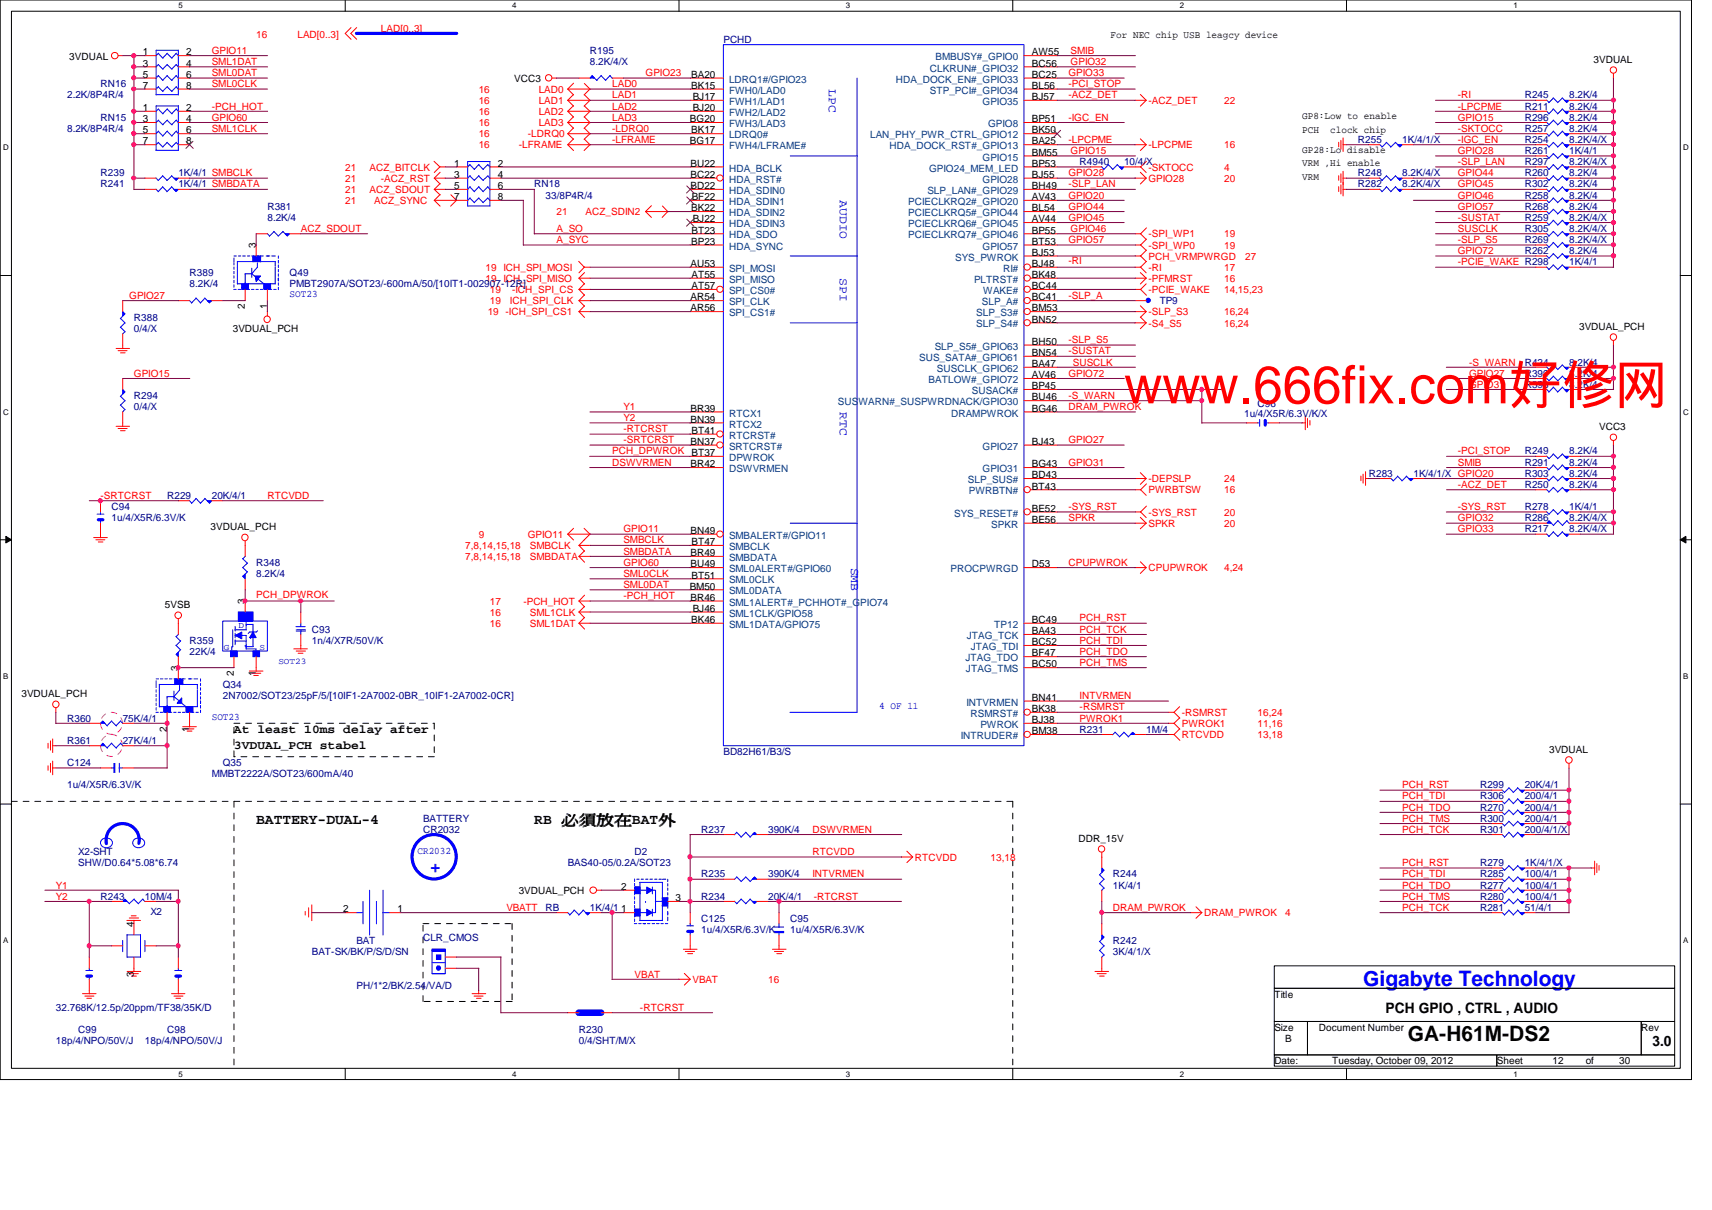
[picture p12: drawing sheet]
<svg xmlns="http://www.w3.org/2000/svg" width="297mm" height="210mm" viewBox="0 0 297 210" stroke-linecap="round" stroke-linejoin="round" font-family="sans-serif">
<defs><g id="words">
<text font-size="9.2" fill="#f00" x="195" y="70">www.666fix.com好修网</text>
<text font-size="3.7" fill="#00f" x="236.5" y="171">Gigabyte Technology</text>
<text font-size="3.7" x="244.3" y="180.6">GA-H61M-DS2</text>
<text font-size="3.3" fill="#00f" x="74.6" y="151.4">+</text>
<g font-size="2.5">
<text x="44.4" y="143">BATTERY-DUAL-4</text>
<text x="92.7" y="143">RB 必必必在BAT外</text>
<text x="240.4" y="175.7">PCH GPIO , CTRL , AUDIO</text>
<text x="286.7" y="181.5">3.0</text>
</g>
<g font-size="2.1" fill="#00f">
<text x="143.8" y="15.5" transform="rotate(90 143.8 15.5)">LPC</text>
<text x="145.7" y="34.8" transform="rotate(90 145.7 34.8)">AUDIO</text>
<text x="145.7" y="48.3" transform="rotate(90 145.7 48.3)">SPI</text>
<text x="145.7" y="71.5" transform="rotate(90 145.7 71.5)">RTC</text>
<text x="147.7" y="98.5" transform="rotate(90 147.7 98.5)">SMB</text>
</g>
<g font-size="2.1">
<text x="40.6" y="127.2">At least 10ms delay after</text>
<text x="40.6" y="129.9">3VDUAL_PCH stabel</text>
</g>
<g font-size="1.7" fill="#f00">
<text x="66.1" y="5.5">LAD[0..3]</text>
<text x="36.7" y="11.3">SML1DAT</text>
<text x="36.7" y="9.4">GPIO11</text>
<text x="44.4" y="6.6">16</text>
<text x="51.6" y="6.6">LAD[0..3]</text>
<text x="185.8" y="11.3">GPIO32</text>
<text x="185.8" y="9.4">SMIB</text>
<text x="36.7" y="13.2">SML0DAT</text>
<text x="36.7" y="15.2">SML0CLK</text>
<text x="83.1" y="16.1">16</text>
<text x="93.5" y="16.1">LAD0</text>
<text x="106.2" y="17.1">LAD1</text>
<text x="106.2" y="15.2">LAD0</text>
<text x="112" y="13.2">GPIO23</text>
<text x="185.4" y="17.1">-ACZ_DET</text>
<text x="185.4" y="15.2">-PCI_STOP</text>
<text x="185.4" y="13.2">GPIO33</text>
<text x="252.9" y="17.1">-RI</text>
<text x="36.7" y="19">-PCH_HOT</text>
<text x="36.7" y="20.9">GPIO60</text>
<text x="36.7" y="22.9">SML1CLK</text>
<text x="83.1" y="23.8">16</text>
<text x="83.1" y="20">16</text>
<text x="83.1" y="18">16</text>
<text x="83.1" y="21.9">16</text>
<text x="91.6" y="23.8">-LDRQ0</text>
<text x="93.5" y="20">LAD2</text>
<text x="93.5" y="18">LAD1</text>
<text x="93.5" y="21.9">LAD3</text>
<text x="106.2" y="22.9">-LDRQ0</text>
<text x="106.2" y="20.9">LAD3</text>
<text x="106.2" y="19">LAD2</text>
<text x="185.4" y="20.9">-IGC_EN</text>
<text x="199.3" y="18">-ACZ_DET</text>
<text x="212.4" y="18">22</text>
<text x="252.9" y="19">-LPCPME</text>
<text x="252.9" y="20.9">GPIO15</text>
<text x="252.9" y="22.9">-SKTOCC</text>
<text x="59.9" y="29.6">21</text>
<text x="64.1" y="29.6">ACZ_BITCLK</text>
<text x="83.1" y="25.7">16</text>
<text x="90" y="25.7">-LFRAME</text>
<text x="106.2" y="24.8">-LFRAME</text>
<text x="185.4" y="24.8">-LPCPME</text>
<text x="185.8" y="26.7">GPIO15</text>
<text x="199.3" y="25.7">-LPCPME</text>
<text x="199.3" y="29.6">-SKTOCC</text>
<text x="212.4" y="25.7">16</text>
<text x="212.4" y="29.6">4</text>
<text x="252.9" y="24.8">-IGC_EN</text>
<text x="252.9" y="26.7">GPIO28</text>
<text x="252.9" y="28.7">-SLP_LAN</text>
<text x="59.9" y="35.4">21</text>
<text x="59.9" y="31.5">21</text>
<text x="59.9" y="33.5">21</text>
<text x="64.1" y="33.5">ACZ_SDOUT</text>
<text x="64.9" y="35.4">ACZ_SYNC</text>
<text x="66.1" y="31.5">-ACZ_RST</text>
<text x="185.4" y="32.5">-SLP_LAN</text>
<text x="185.4" y="34.5">GPIO20</text>
<text x="185.4" y="30.6">GPIO28</text>
<text x="199.3" y="31.5">GPIO28</text>
<text x="212.4" y="31.5">20</text>
<text x="252.9" y="30.6">GPIO44</text>
<text x="252.9" y="32.5">GPIO45</text>
<text x="252.9" y="34.5">GPIO46</text>
<text x="52.2" y="40.2">ACZ_SDOUT</text>
<text x="96.6" y="40.2">A_SO</text>
<text x="96.6" y="37.3">21</text>
<text x="101.6" y="37.3">ACZ_SDIN2</text>
<text x="185.4" y="36.4">GPIO44</text>
<text x="185.4" y="38.3">GPIO45</text>
<text x="185.8" y="40.2">GPIO46</text>
<text x="199.3" y="41.2">-SPI_WP1</text>
<text x="212.4" y="41.2">19</text>
<text x="252.9" y="36.4">GPIO57</text>
<text x="252.9" y="38.3">-SUSTAT</text>
<text x="252.9" y="40.2">SUSCLK</text>
<text x="84.2" y="47">19 ICH_SPI_MOSI</text>
<text x="96.6" y="42.2">A_SYC</text>
<text x="185.4" y="45.8">-RI</text>
<text x="185.4" y="42.2">GPIO57</text>
<text x="199.3" y="45">PCH_VRMPWRGD</text>
<text x="199.3" y="43.1">-SPI_WP0</text>
<text x="199.3" y="47">-RI</text>
<text x="212.4" y="43.1">19</text>
<text x="212.4" y="47">17</text>
<text x="216.1" y="45">27</text>
<text x="252.9" y="42.2">-SLP_S5</text>
<text x="252.9" y="46">-PCIE_WAKE R298</text>
<text x="252.9" y="44.1">GPIO72</text>
<text x="22.4" y="51.8">GPIO27</text>
<text x="84.2" y="48.9">19 ICH_SPI_MISO</text>
<text x="85" y="50.8">19</text>
<text x="85" y="52.8">19</text>
<text x="88.5" y="52.8">ICH_SPI_CLK</text>
<text x="88.9" y="50.8">-ICH_SPI_CS</text>
<text x="185.4" y="51.8">-SLP_A</text>
<text x="199.3" y="50.8">-PCIE_WAKE</text>
<text x="199.3" y="48.9">-PFMRST</text>
<text x="212.4" y="50.8">14,15,23</text>
<text x="212.4" y="48.9">16</text>
<text x="84.6" y="54.7">19 -ICH_SPI_CS1</text>
<text x="185.4" y="59.5">-SLP_S5</text>
<text x="199.3" y="54.7">-SLP_S3</text>
<text x="199.3" y="56.6">-S4_S5</text>
<text x="212.4" y="54.7">16,24</text>
<text x="212.4" y="56.6">16,24</text>
<text x="23.2" y="65.3">GPIO15</text>
<text x="185.4" y="65.3">GPIO72</text>
<text x="185.4" y="61.5">-SUSTAT</text>
<text x="186.1" y="63.4">SUSCLK</text>
<text x="254.9" y="63.4">-S_WARN</text>
<text x="254.9" y="65.3">GPIO27</text>
<text x="108.2" y="71.1">Y1</text>
<text x="185.4" y="71.1">DRAM_PWROK</text>
<text x="185.4" y="69.2">-S_WARN</text>
<text x="254.9" y="67.3">GPIO31</text>
<text x="108.2" y="76.9">-SRTCRST</text>
<text x="108.2" y="75">-RTCRST</text>
<text x="108.2" y="73.1">Y2</text>
<text x="185.4" y="76.9">GPIO27</text>
<text x="106.2" y="78.8">PCH_DPWROK</text>
<text x="106.2" y="80.8">DSWVRMEN</text>
<text x="185.4" y="80.8">GPIO31</text>
<text x="199.3" y="83.7">-DEPSLP</text>
<text x="212.4" y="83.7">24</text>
<text x="252.9" y="78.8">-PCI_STOP</text>
<text x="252.9" y="80.8">SMIB</text>
<text x="17.4" y="86.6">-SRTCRST</text>
<text x="46.4" y="86.6">RTCVDD</text>
<text x="185.4" y="88.5">-SYS_RST</text>
<text x="199.3" y="85.6">PWRBTSW</text>
<text x="199.3" y="89.5">-SYS_RST</text>
<text x="212.4" y="89.5">20</text>
<text x="212.4" y="85.6">16</text>
<text x="252.9" y="88.5">-SYS_RST</text>
<text x="252.9" y="84.6">-ACZ_DET</text>
<text x="80.7" y="95.2">7,8,14,15,18</text>
<text x="83.1" y="93.3">9</text>
<text x="91.6" y="93.3">GPIO11</text>
<text x="91.9" y="95.2">SMBCLK</text>
<text x="108.2" y="94.3">SMBCLK</text>
<text x="108.2" y="92.4">GPIO11</text>
<text x="185.4" y="90.4">SPKR</text>
<text x="199.3" y="91.4">SPKR</text>
<text x="212.4" y="91.4">20</text>
<text x="252.9" y="90.4">GPIO32</text>
<text x="252.9" y="92.4">GPIO33</text>
<text x="80.7" y="97.2">7,8,14,15,18</text>
<text x="91.9" y="97.2">SMBDATA</text>
<text x="108.2" y="98.1">GPIO60</text>
<text x="108.2" y="96.2">SMBDATA</text>
<text x="108.2" y="100.1">SML0CLK</text>
<text x="185.4" y="98.1">CPUPWROK</text>
<text x="199.3" y="99.1">CPUPWROK</text>
<text x="212.4" y="99.1">4,24</text>
<text x="44.4" y="103.8">PCH_DPWROK</text>
<text x="85" y="106.8">16</text>
<text x="85" y="104.9">17</text>
<text x="90.8" y="104.9">-PCH_HOT</text>
<text x="91.9" y="106.8">SML1CLK</text>
<text x="108.2" y="103.9">-PCH_HOT</text>
<text x="108.2" y="102">SML0DAT</text>
<text x="187.3" y="107.8">PCH_RST</text>
<text x="85" y="108.8">16</text>
<text x="91.9" y="108.8">SML1DAT</text>
<text x="187.3" y="109.7">PCH_TCK</text>
<text x="187.3" y="113.6">PCH_TDO</text>
<text x="187.3" y="111.7">PCH_TDI</text>
<text x="187.3" y="115.5">PCH_TMS</text>
<text x="187.3" y="125.2">PWROK1</text>
<text x="187.3" y="123.2">-RSMRST</text>
<text x="187.3" y="121.3">INTVRMEN</text>
<text x="205.1" y="124.2">-RSMRST</text>
<text x="218.2" y="124.2">16,24</text>
<text x="205.1" y="126.2">PWROK1</text>
<text x="205.1" y="128.1">RTCVDD</text>
<text x="218.2" y="126.2">11,16</text>
<text x="218.2" y="128.1">13,18</text>
<text x="243.3" y="136.7">PCH_RST</text>
<text x="243.3" y="138.7">PCH_TDI</text>
<text x="243.3" y="140.6">PCH_TDO</text>
<text x="243.3" y="142.5">PCH_TMS</text>
<text x="141" y="148.3">RTCVDD</text>
<text x="141" y="144.5">DSWVRMEN</text>
<text x="158.7" y="149.3">RTCVDD</text>
<text x="171.9" y="149.3">13,18</text>
<text x="243.3" y="144.5">PCH_TCK</text>
<text x="9.7" y="154.1">Y1</text>
<text x="141" y="152.2">INTVRMEN</text>
<text x="243.3" y="154.1">PCH_TDO</text>
<text x="243.3" y="150.3">PCH_RST</text>
<text x="243.3" y="152.2">PCH_TDI</text>
<text x="9.7" y="156">Y2</text>
<text x="87.9" y="158">VBATT</text>
<text x="141.2" y="156">-RTCRST</text>
<text x="193.1" y="158">DRAM_PWROK</text>
<text x="208.9" y="159">DRAM_PWROK</text>
<text x="223" y="159">4</text>
<text x="243.3" y="156">PCH_TMS</text>
<text x="243.3" y="158">PCH_TCK</text>
<text x="110.1" y="169.6">VBAT</text>
<text x="120.1" y="170.5">VBAT</text>
<text x="133.3" y="170.5">16</text>
<text x="111" y="175.3">-RTCRST</text>
</g>
<g font-size="1.7">
<text x="12" y="10.3">3VDUAL</text>
<text x="24.8" y="9.6">1</text>
<text x="24.8" y="11.6">3</text>
<text x="32.3" y="9.6">2</text>
<text x="32.3" y="11.6">4</text>
<text x="179" y="9.6">AW55</text>
<text x="179" y="11.6">BC56</text>
<text x="192.7" y="6.6">For NEC chip USB leagcy device</text>
<text x="276.5" y="10.9">3VDUAL</text>
<text x="24.8" y="13.5">5</text>
<text x="24.8" y="15.4">7</text>
<text x="32.3" y="13.5">6</text>
<text x="32.3" y="15.4">8</text>
<text x="89.2" y="14.2">VCC3</text>
<text x="119.9" y="13.5">BA20</text>
<text x="119.9" y="15.4">BK15</text>
<text x="120.2" y="17.4">BJ17</text>
<text x="179" y="13.5">BC25</text>
<text x="179" y="15.4">BL56</text>
<text x="179" y="17.4">BJ57</text>
<text x="24.8" y="19.3">1</text>
<text x="24.8" y="21.2">3</text>
<text x="24.8" y="23.2">5</text>
<text x="32.3" y="19.3">2</text>
<text x="32.3" y="21.2">4</text>
<text x="32.3" y="23.2">6</text>
<text x="119.7" y="21.2">BG20</text>
<text x="119.9" y="23.2">BK17</text>
<text x="120.2" y="19.3">BJ20</text>
<text x="179" y="21.2">BP51</text>
<text x="179" y="23.2">BK50</text>
<text x="225.9" y="20.7">GP8:Low to enable</text>
<text x="225.9" y="23.1">PCH</text>
<text x="230.8" y="23.1">clock chip</text>
<text x="24.8" y="25.1">7</text>
<text x="32.3" y="25.1">8</text>
<text x="78.8" y="28.9">1</text>
<text x="86.4" y="28.9">2</text>
<text x="119.7" y="25.1">BG17</text>
<text x="119.8" y="28.9">BU22</text>
<text x="179" y="25.1">BA25</text>
<text x="179" y="27">BM55</text>
<text x="179" y="28.9">BP53</text>
<text x="225.9" y="26.5">GP28:Lo disable</text>
<text x="225.9" y="28.8">VRM ,Hi enable</text>
<text x="78.8" y="30.9">3</text>
<text x="78.8" y="32.8">5</text>
<text x="78.8" y="34.7">7</text>
<text x="86.4" y="30.9">4</text>
<text x="86.4" y="32.8">6</text>
<text x="86.4" y="34.7">8</text>
<text x="119.8" y="30.9">BC22</text>
<text x="119.8" y="32.8">BD22</text>
<text x="120" y="34.7">BF22</text>
<text x="179" y="32.8">BH49</text>
<text x="179" y="34.7">AV43</text>
<text x="179" y="30.9">BJ55</text>
<text x="225.9" y="31.2">VRM</text>
<text x="119.9" y="36.7">BK22</text>
<text x="120" y="40.5">BT23</text>
<text x="120.2" y="38.6">BJ22</text>
<text x="179" y="36.7">BL54</text>
<text x="179" y="38.6">AV44</text>
<text x="179" y="40.5">BP55</text>
<text x="44.4" y="43.1" transform="rotate(-90 44.4 43.1)">3</text>
<text x="119.8" y="46.3">AU53</text>
<text x="119.9" y="42.5">BP23</text>
<text x="179" y="42.5">BT53</text>
<text x="179" y="44.4">BJ53</text>
<text x="179" y="46.3">BJ48</text>
<text x="42.5" y="53.6" transform="rotate(-90 42.5 53.6)">2</text>
<text x="46.4" y="53.6" transform="rotate(-90 46.4 53.6)">1</text>
<text x="119.8" y="52.1">AR54</text>
<text x="120" y="48.2">AT55</text>
<text x="120" y="50.2">AT57</text>
<text x="179" y="48.2">BK48</text>
<text x="179" y="50.2">BC44</text>
<text x="179" y="52.1">BC41</text>
<text x="40.4" y="57.6">3VDUAL_PCH</text>
<text x="119.8" y="54">AR56</text>
<text x="179" y="54">BM53</text>
<text x="179" y="56">BN52</text>
<text x="179" y="59.8">BH50</text>
<text x="274" y="57.2">3VDUAL_PCH</text>
<text x="179" y="61.8">BN54</text>
<text x="179" y="63.7">BA47</text>
<text x="179" y="65.6">AV46</text>
<text x="119.8" y="71.4">BR39</text>
<text x="179" y="69.5">BU46</text>
<text x="179" y="71.4">BG46</text>
<text x="179" y="67.5">BP45</text>
<text x="119.8" y="73.3">BN39</text>
<text x="119.8" y="77.2">BN37</text>
<text x="120" y="75.3">BT41</text>
<text x="179" y="77.2">BJ43</text>
<text x="277.4" y="74.6">VCC3</text>
<text x="119.8" y="81.1">BR42</text>
<text x="120" y="79.1">BT37</text>
<text x="179" y="81.1">BG43</text>
<text x="179" y="83">BD43</text>
<text x="179" y="84.9">BT43</text>
<text x="179" y="88.8">BE52</text>
<text x="36.5" y="91.9">3VDUAL_PCH</text>
<text x="119.8" y="92.6">BN49</text>
<text x="120" y="94.6">BT47</text>
<text x="179" y="90.7">BE56</text>
<text x="119.8" y="96.5">BR49</text>
<text x="119.8" y="98.4">BU49</text>
<text x="120" y="100.4">BT51</text>
<text x="179" y="98.4">D53</text>
<text x="28.6" y="105.5">5VSB</text>
<text x="42.5" y="104.8" transform="rotate(-90 42.5 104.8)">3</text>
<text x="119.7" y="102.3">BM50</text>
<text x="119.8" y="104.2">BR46</text>
<text x="120.2" y="106.1">BJ46</text>
<text x="119.9" y="108.1">BK46</text>
<text x="179" y="108.1">BC49</text>
<text x="179" y="110">BA43</text>
<text x="179" y="111.9">BC52</text>
<text x="179" y="113.9">BF47</text>
<text x="30.9" y="116.4" transform="rotate(-90 30.9 116.4)">3</text>
<text x="40.6" y="117.3" transform="rotate(-90 40.6 117.3)">2</text>
<text x="44.4" y="117.3" transform="rotate(-90 44.4 117.3)">1</text>
<text x="179" y="115.8">BC50</text>
<text x="3.7" y="120.9">3VDUAL_PCH</text>
<text x="179" y="125.4">BJ38</text>
<text x="179" y="123.5">BK38</text>
<text x="179" y="121.6">BN41</text>
<text x="29" y="127" transform="rotate(-90 29 127)">2</text>
<text x="32.8" y="127" transform="rotate(-90 32.8 127)">1</text>
<text x="179" y="127.4">BM38</text>
<text x="268.8" y="130.6">3VDUAL</text>
<text x="187.1" y="146">DDR_15V</text>
<text x="90" y="155.1">3VDUAL_PCH</text>
<text x="107.8" y="154.4">2</text>
<text x="23.2" y="160.8" transform="rotate(-90 23.2 160.8)">4</text>
<text x="59.5" y="158.3">2</text>
<text x="69" y="158.3">1</text>
<text x="107.8" y="158.3">1</text>
<text x="117.2" y="156.3">3</text>
<text x="23.2" y="169.4" transform="rotate(-90 23.2 169.4)">3</text>
<text x="221.1" y="173.1">Title</text>
<text x="221.1" y="178.8">Size</text>
<text x="228.8" y="178.8">Document Number</text>
<text x="284.8" y="178.8">Rev</text>
<text x="221.1" y="184.6">Date:</text>
<text x="223" y="180.8">B</text>
<text x="231.1" y="184.6">Tuesday, October 09, 2012</text>
<text x="259.7" y="184.6">Sheet</text>
<text x="269.4" y="184.6">12</text>
<text x="275.1" y="184.6">of</text>
<text x="280.9" y="184.6">30</text>
</g>
<g font-size="1.7" fill="#000080">
<text x="102.4" y="9.4">R195</text>
<text x="102.4" y="11.3">8.2K/4/X</text>
<text x="125.5" y="7.4">PCHD</text>
<text x="11.6" y="17.1">2.2K/8P4R/4</text>
<text x="17.4" y="15.2">RN16</text>
<text x="264.5" y="17.1">R245</text>
<text x="272.2" y="17.1">8.2K/4</text>
<text x="11.6" y="22.9">8.2K/8P4R/4</text>
<text x="17.4" y="20.9">RN15</text>
<text x="264.5" y="19">R211</text>
<text x="264.5" y="20.9">R296</text>
<text x="264.5" y="22.9">R257</text>
<text x="272.2" y="19">8.2K/4</text>
<text x="272.2" y="20.9">8.2K/4</text>
<text x="272.2" y="22.9">8.2K/4</text>
<text x="187.3" y="28.7">R4940</text>
<text x="195" y="28.7">10/4/X</text>
<text x="235.6" y="24.8">R255</text>
<text x="243.3" y="24.8">1K/4/1/X</text>
<text x="264.5" y="28.7">R297</text>
<text x="264.5" y="26.7">R261</text>
<text x="264.5" y="24.8">R254</text>
<text x="272.2" y="28.7">8.2K/4/X</text>
<text x="272.2" y="26.7">1K/4/1</text>
<text x="272.2" y="24.8">8.2K/4/X</text>
<text x="17.4" y="30.6">R239</text>
<text x="17.4" y="32.5">R241</text>
<text x="30.9" y="30.6">1K/4/1 SMBCLK</text>
<text x="30.9" y="32.5">1K/4/1 SMBDATA</text>
<text x="92.7" y="32.5">RN18</text>
<text x="94.7" y="34.5">33/8P4R/4</text>
<text x="235.6" y="32.5">R282</text>
<text x="235.6" y="30.6">R248</text>
<text x="243.3" y="32.5">8.2K/4/X</text>
<text x="243.3" y="30.6">8.2K/4/X</text>
<text x="264.5" y="32.5">R302</text>
<text x="264.5" y="34.5">R258</text>
<text x="264.5" y="30.6">R260</text>
<text x="272.2" y="32.5">8.2K/4</text>
<text x="272.2" y="34.5">8.2K/4</text>
<text x="272.2" y="30.6">8.2K/4</text>
<text x="46.4" y="36.4">R381</text>
<text x="46.4" y="38.3">8.2K/4</text>
<text x="264.5" y="38.3">R259</text>
<text x="264.5" y="36.4">R268</text>
<text x="264.5" y="40.2">R305</text>
<text x="272.2" y="38.3">8.2K/4/X</text>
<text x="272.2" y="36.4">8.2K/4</text>
<text x="272.2" y="40.2">8.2K/4/X</text>
<text x="32.9" y="48">R389</text>
<text x="50.2" y="48">Q49</text>
<text x="264.5" y="42.2">R269</text>
<text x="264.5" y="44.1">R262</text>
<text x="272.2" y="46">1K/4/1</text>
<text x="272.2" y="42.2">8.2K/4/X</text>
<text x="272.2" y="44.1">8.2K/4</text>
<text x="32.9" y="49.9">8.2K/4</text>
<text x="50.2" y="49.9">PMBT2907A/SOT23/-600mA/50/[10IT1-002907-12R]</text>
<text x="201.2" y="52.8">TP9</text>
<text x="23.2" y="55.7">R388</text>
<text x="23.2" y="57.6">0/4/X</text>
<text x="264.5" y="65.3">R399</text>
<text x="264.5" y="63.4">R424</text>
<text x="272.2" y="65.3">8.2K/4</text>
<text x="272.2" y="63.4">8.2K/4</text>
<text x="23.2" y="69.2">R294</text>
<text x="23.2" y="71.1">0/4/X</text>
<text x="218.2" y="70.5">C96</text>
<text x="264.5" y="67.3">R398</text>
<text x="272.2" y="67.3">8.2K/4</text>
<text x="215.9" y="72.3">1u/4/X5R/6.3V/K/X</text>
<text x="237.5" y="82.7">R283</text>
<text x="245.2" y="82.7">1K/4/1/X GPIO20</text>
<text x="264.5" y="80.8">R291</text>
<text x="264.5" y="82.7">R303</text>
<text x="264.5" y="78.8">R249</text>
<text x="272.2" y="80.8">8.2K/4</text>
<text x="272.2" y="82.7">8.2K/4</text>
<text x="272.2" y="78.8">8.2K/4</text>
<text x="19.3" y="88.5">C94</text>
<text x="29" y="86.6">R229</text>
<text x="36.7" y="86.6">20K/4/1</text>
<text x="264.5" y="88.5">R278</text>
<text x="264.5" y="84.6">R250</text>
<text x="272.2" y="88.5">1K/4/1</text>
<text x="272.2" y="84.6">8.2K/4</text>
<text x="19.3" y="90.4">1u/4/X5R/6.3V/K</text>
<text x="264.5" y="90.4">R286</text>
<text x="264.5" y="92.4">R217</text>
<text x="272.2" y="90.4">8.2K/4/X</text>
<text x="272.2" y="92.4">8.2K/4/X</text>
<text x="44.4" y="98.1">R348</text>
<text x="44.4" y="100.1">8.2K/4</text>
<text x="32.9" y="111.7">R359</text>
<text x="32.9" y="113.6">22K/4</text>
<text x="54.1" y="109.7">C93</text>
<text x="54.1" y="111.7">1n/4/X7R/50V/K</text>
<text x="38.6" y="119.4">Q34</text>
<text x="11.6" y="125.2">R360</text>
<text x="21.3" y="125.2">75K/4/1</text>
<text x="38.6" y="121.3">2N7002/SOT23/25pF/5/[10IF1-2A7002-0BR_10IF1-2A7002-0CR]</text>
<text x="11.6" y="129">R361</text>
<text x="21.3" y="129">27K/4/1</text>
<text x="125.5" y="131">BD82H61/B3/S</text>
<text x="187.3" y="127.1">R231</text>
<text x="198.9" y="127.1">1M/4</text>
<text x="11.6" y="136.7">1u/4/X5R/6.3V/K</text>
<text x="11.6" y="132.9">C124</text>
<text x="36.7" y="134.8">MMBT2222A/SOT23/600mA/40</text>
<text x="38.6" y="132.9">Q35</text>
<text x="256.8" y="136.7">R299</text>
<text x="264.5" y="136.7">20K/4/1</text>
<text x="73.4" y="142.5">BATTERY</text>
<text x="256.8" y="142.5">R300</text>
<text x="256.8" y="140.6">R270</text>
<text x="256.8" y="138.7">R306</text>
<text x="264.5" y="142.5">200/4/1</text>
<text x="264.5" y="140.6">200/4/1</text>
<text x="264.5" y="138.7">200/4/1</text>
<text x="13.6" y="148.3">X2-SHT</text>
<text x="73.4" y="144.5">CR2032</text>
<text x="110.1" y="148.3">D2</text>
<text x="121.7" y="144.5">R237</text>
<text x="133.3" y="144.5">390K/4</text>
<text x="256.8" y="144.5">R301</text>
<text x="264.5" y="144.5">200/4/1/X</text>
<text x="13.6" y="150.3">SHW/D0.64*5.08*6.74</text>
<text x="98.5" y="150.3">BAS40-05/0.2A/SOT23</text>
<text x="121.7" y="152.2">R235</text>
<text x="133.3" y="152.2">390K/4</text>
<text x="193.1" y="152.2">R244</text>
<text x="193.1" y="154.1">1K/4/1</text>
<text x="256.8" y="154.1">R277</text>
<text x="256.8" y="150.3">R279</text>
<text x="256.8" y="152.2">R285</text>
<text x="264.5" y="154.1">100/4/1</text>
<text x="264.5" y="150.3">1K/4/1/X</text>
<text x="264.5" y="152.2">100/4/1</text>
<text x="17.4" y="156">R243</text>
<text x="25.1" y="156">10M/4</text>
<text x="26.1" y="158.7">X2</text>
<text x="94.7" y="158">RB</text>
<text x="102.4" y="158">1K/4/1</text>
<text x="121.7" y="159.9">C125</text>
<text x="121.7" y="161.8">1u/4/X5R/6.3V/K</text>
<text x="121.7" y="156">R234</text>
<text x="133.3" y="156">20K/4/1</text>
<text x="137.1" y="161.8">1u/4/X5R/6.3V/K</text>
<text x="137.1" y="159.9">C95</text>
<text x="256.8" y="156">R280</text>
<text x="256.8" y="158">R281</text>
<text x="264.5" y="156">100/4/1</text>
<text x="264.5" y="158">51/4/1</text>
<text x="54.1" y="165.7">BAT-SK/BK/P/S/D/SN</text>
<text x="61.8" y="163.8">BAT</text>
<text x="73.4" y="163.2">CLR_CMOS</text>
<text x="193.1" y="163.8">R242</text>
<text x="193.1" y="165.7">3K/4/1/X</text>
<text x="61.8" y="171.5">PH/1*2/BK/2.54/VA/D</text>
<text x="9.7" y="175.3">32.768K/12.5p/20ppm/TF38/35K/D</text>
<text x="13.6" y="179.2">C99</text>
<text x="29" y="179.2">C98</text>
<text x="100.5" y="179.2">R230</text>
<text x="9.7" y="181.1">18p/4/NPO/50V/J</text>
<text x="25.1" y="181.1">18p/4/NPO/50V/J</text>
<text x="100.5" y="181.1">0/4/SHT/M/X</text>
</g>
<g font-size="1.7" fill="#004080">
<text x="162.3" y="10.5">BMBUSY#_GPIO0</text>
<text x="126.5" y="14.4">LDRQ1#/GPIO23</text>
<text x="126.5" y="16.3">FWH0/LAD0</text>
<text x="155.4" y="14.4">HDA_DOCK_EN#_GPIO33</text>
<text x="161.3" y="12.4">CLKRUN#_GPIO32</text>
<text x="161.3" y="16.3">STP_PCI#_GPIO34</text>
<text x="126.5" y="18.2">FWH1/LAD1</text>
<text x="126.5" y="20.1">FWH2/LAD2</text>
<text x="126.5" y="22.1">FWH3/LAD3</text>
<text x="170.5" y="18.2">GPIO35</text>
<text x="171.4" y="22.1">GPIO8</text>
<text x="126.5" y="24">LDRQ0#</text>
<text x="126.5" y="25.9">FWH4/LFRAME#</text>
<text x="126.5" y="29.8">HDA_BCLK</text>
<text x="151" y="24">LAN_PHY_PWR_CTRL_GPIO12</text>
<text x="154.3" y="25.9">HDA_DOCK_RST#_GPIO13</text>
<text x="161.2" y="29.8">GPIO24_MEM_LED</text>
<text x="170.5" y="27.9">GPIO15</text>
<text x="126.5" y="31.7">HDA_RST#</text>
<text x="126.5" y="33.7">HDA_SDIN0</text>
<text x="126.5" y="35.6">HDA_SDIN1</text>
<text x="157.6" y="35.6">PCIECLKRQ2#_GPIO20</text>
<text x="160.9" y="33.7">SLP_LAN#_GPIO29</text>
<text x="170.5" y="31.7">GPIO28</text>
<text x="126.5" y="37.5">HDA_SDIN2</text>
<text x="126.5" y="39.4">HDA_SDIN3</text>
<text x="126.5" y="41.4">HDA_SDO</text>
<text x="157.6" y="37.5">PCIECLKRQ5#_GPIO44</text>
<text x="157.6" y="39.4">PCIECLKRQ6#_GPIO45</text>
<text x="157.6" y="41.4">PCIECLKRQ7#_GPIO46</text>
<text x="126.5" y="43.3">HDA_SYNC</text>
<text x="126.5" y="47.2">SPI_MOSI</text>
<text x="165.7" y="45.2">SYS_PWROK</text>
<text x="170.5" y="43.3">GPIO57</text>
<text x="174" y="47.2">RI#</text>
<text x="126.5" y="49.1">SPI_MISO</text>
<text x="126.5" y="51">SPI_CS0#</text>
<text x="126.5" y="53">SPI_CLK</text>
<text x="169" y="49.1">PLTRST#</text>
<text x="170.3" y="53">SLP_A#</text>
<text x="170.6" y="51">WAKE#</text>
<text x="126.5" y="54.9">SPI_CS1#</text>
<text x="169.4" y="54.9">SLP_S3#</text>
<text x="169.4" y="56.8">SLP_S4#</text>
<text x="159.5" y="62.6">SUS_SATA#_GPIO61</text>
<text x="162.2" y="60.7">SLP_S5#_GPIO63</text>
<text x="162.6" y="64.5">SUSCLK_GPIO62</text>
<text x="145.4" y="70.3">SUSWARN#_SUSPWRDNACK/GPIO30</text>
<text x="161.1" y="66.5">BATLOW#_GPIO72</text>
<text x="168.6" y="68.4">SUSACK#</text>
<text x="126.5" y="72.3">RTCX1</text>
<text x="126.5" y="74.2">RTCX2</text>
<text x="126.5" y="76.1">RTCRST#</text>
<text x="165" y="72.3">DRAMPWROK</text>
<text x="126.5" y="78">SRTCRST#</text>
<text x="126.5" y="80">DPWROK</text>
<text x="126.5" y="81.9">DSWVRMEN</text>
<text x="167.9" y="83.8">SLP_SUS#</text>
<text x="170.5" y="78">GPIO27</text>
<text x="170.5" y="81.9">GPIO31</text>
<text x="165.6" y="89.6">SYS_RESET#</text>
<text x="168.1" y="85.8">PWRBTN#</text>
<text x="126.5" y="93.5">SMBALERT#/GPIO11</text>
<text x="126.5" y="95.4">SMBCLK</text>
<text x="172" y="91.6">SPKR</text>
<text x="126.5" y="97.3">SMBDATA</text>
<text x="126.5" y="99.3">SML0ALERT#/GPIO60</text>
<text x="126.5" y="101.2">SML0CLK</text>
<text x="164.9" y="99.3">PROCPWRGD</text>
<text x="126.5" y="103.1">SML0DATA</text>
<text x="126.5" y="105.1">SML1ALERT#_PCHHOT#_GPIO74</text>
<text x="126.5" y="107">SML1CLK/GPIO58</text>
<text x="126.5" y="108.9">SML1DATA/GPIO75</text>
<text x="167.7" y="110.9">JTAG_TCK</text>
<text x="168.4" y="112.8">JTAG_TDI</text>
<text x="172.5" y="108.9">TP12</text>
<text x="167.5" y="114.7">JTAG_TDO</text>
<text x="167.6" y="116.6">JTAG_TMS</text>
<text x="167.7" y="122.4">INTVRMEN</text>
<text x="168.4" y="124.4">RSMRST#</text>
<text x="166.7" y="128.2">INTRUDER#</text>
<text x="170.1" y="126.3">PWROK</text>
</g>
<g font-size="1.7" fill="#00f">
<text x="50.2" y="51.6">SOT23</text>
<text x="36.7" y="125">SOT23</text>
<text x="152.6" y="123">4 OF 11</text>
<text x="72.4" y="148.1">CR2032</text>
</g>
<g font-size="1.5" fill="#00f">
<text x="38.9" y="112.8">G</text>
<text x="41.4" y="109">D</text>
<text x="45" y="112.8">S</text>
<text x="48.3" y="115.1">SOT23</text>
</g>
<g font-size="1.4">
<text x="30.9" y="1.4">5</text>
<text x="88.9" y="1.4">4</text>
<text x="146.8" y="1.4">3</text>
<text x="204.7" y="1.4">2</text>
<text x="262.6" y="1.4">1</text>
<text x=".5" y="26.1">D</text>
<text x="292.1" y="26.1">D</text>
<text x=".5" y="71.9">C</text>
<text x="292.1" y="71.9">C</text>
<text x=".5" y="117.8">B</text>
<text x="292.1" y="117.8">B</text>
<text x=".5" y="163.6">A</text>
<text x="292.1" y="163.6">A</text>
<text x="30.9" y="186.8">5</text>
<text x="88.9" y="186.8">4</text>
<text x="146.8" y="186.8">3</text>
<text x="204.7" y="186.8">2</text>
<text x="262.6" y="186.8">1</text>
</g>
</g></defs>
<path d="M0 0h293.5v187.3h-293.5zM2 1.9h289.5v183.4h-289.5z" fill="none" stroke="#000" stroke-width=".17"/>
<g fill="#fff">
<path d="M30.9 .2h.8v1.5h-.8z"/>
<path d="M30.9 185.5h.8v1.6h-.8z"/>
</g>
<path d="M59.9 0v1.9M59.9 185.3v2" fill="none" stroke="#000" stroke-width=".17"/>
<g fill="#fff">
<path d="M88.9 .2h.7v1.5h-.7z"/>
<path d="M88.9 185.5h.7v1.6h-.7z"/>
</g>
<path d="M117.8 0v1.9M117.8 185.3v2" fill="none" stroke="#000" stroke-width=".17"/>
<g fill="#fff">
<path d="M146.8 .2h.7v1.5h-.7z"/>
<path d="M146.8 185.5h.7v1.6h-.7z"/>
</g>
<path d="M175.7 0v1.9M175.7 185.3v2" fill="none" stroke="#000" stroke-width=".17"/>
<g fill="#fff">
<path d="M204.7 .2h.7v1.5h-.7z"/>
<path d="M204.7 185.5h.7v1.6h-.7z"/>
</g>
<path d="M233.6 0v1.9M233.6 185.3v2" fill="none" stroke="#000" stroke-width=".17"/>
<g fill="#fff">
<path d="M262.6 .2h.7v1.5h-.7z"/>
<path d="M262.6 185.5h.7v1.6h-.7z"/>
<path d="M.5 24.8h1v1.6h-1z"/>
<path d="M292 24.8h1v1.6h-1z"/>
<path d="M.5 70.7h1v1.5h-1z"/>
<path d="M292 70.7h1v1.5h-1z"/>
</g>
<path d="M0 47.8h2M291.5 47.8h2" fill="none" stroke="#000" stroke-width=".17"/>
<g fill="#fff">
<path d="M.5 116.5h.9v1.6h-.9z"/>
<path d="M292 116.5h.9v1.6h-.9z"/>
</g>
<path d="M0 93.6h2M1 93l1 .6-1 .6zM291.5 93.6h2M291.5 93.6l1-.6v1.2z" fill="none" stroke="#000" stroke-width=".17"/>
<path d="M1 93l1 .6-1 .6zM291.5 93.6l1-.6v1.2z" fill="#000"/>
<g fill="#fff">
<path d="M.5 162.4h.9v1.5h-.9z"/>
<path d="M292 162.4h.9v1.5h-.9z"/>
</g>
<path d="M0 139.5h2M291.5 139.5h2M221.1 167.5h69.5v3.9h-69.5zM221.1 171.4h69.5v5.8h-69.5zM221.1 177.2h5.8v5.8h-5.8zM226.9 177.2h57.9v5.8h-57.9zM284.8 177.2h5.8v5.8h-5.8zM221.1 183h38.6v1.9h-38.6zM259.7 183h30.9v1.9h-30.9z" fill="none" stroke="#000" stroke-width=".17"/>
<path d="M2 139h173.8M40.6 139v46.4M40.6 125.5h34.7M40.6 131.3v-5.8M75.3 125.5v5.8M75.3 131.3h-34.7M175.7 139v46.4M73.4 160.2h15.5M73.4 173.7v-13.5M88.9 160.2v13.5M88.9 173.7h-15.5" fill="none" stroke="#000" stroke-width=".17" stroke-dasharray="1 1 1 1 1 1 1 1"/>
<g fill="none" stroke="#f0f" stroke-width=".17" stroke-dasharray="1 1 1 1 1 1 1 1">
<circle cx="19.3" cy="129.3" r="1.9"/>
<circle cx="19.3" cy="125.5" r="1.9"/>
</g>
<g fill="none" stroke="#f00" stroke-width=".17">
<path d="M20.5 9.7h.8M60.9 4.8l-1 1 1 1M61.9 4.8l-1 1 1 1M95.8 13.5h.8M98.5 19.3h3.9l-1.1 1M98.5 19.3l1 1M98.5 15.5h3.9l-1.1 1M98.5 15.5l1 1M98.5 17.4h3.9l-1.1 1M98.5 17.4l1 1M99.5 18.3l-1 1M99.5 14.4l-1 1.1"/>
<path d="M99.5 16.4l-1 1M101.4 18.4l1 .9M101.4 14.5l1 1M101.4 16.4l1 1M196.9 17.4h2M197.9 16.4l1 1M198.9 17.4l-1 1M279.9 12.7v.9M75.3 28l1 1M75.3 34.8h3.9l-1 1M75.3 30.9l1.1 1M75.3 34.8l1.1 1"/>
<path d="M75.3 30.9h2M75.3 32.8h2M75.3 32.8l1.1 1M76.3 29h1M76.4 33.7l-1.1 1.1M76.4 28.9l-1.1 1M76.4 29.9l-1.1 1M76.4 31.8l-1.1 1M78.2 33.8l1 1M98.5 25.1h3.9l-1.1 1M98.5 25.1l1 1M98.5 21.3h3.9l-1.1 1"/>
<path d="M98.5 23.2h3.9l-1.1 1M98.5 23.2l1 1M98.5 21.3l1 1M99.5 22.2l-1 1M99.5 24.1l-1 1M99.5 20.2l-1 1.1M101.4 22.2l1 1M101.4 24.1l1 1M101.4 20.3l1 1M112 36.7h3.9l-1 1M112 36.7l1 1M113 35.7l-1 1"/>
<path d="M114.9 35.7l1 1M196.9 25.1h2M196.9 30.9h2M197 29h.9M197.9 29.9l1 1M197.9 24.1l1 1M197.9 28.9l1 1M198.9 30.9l-1 1M198.9 25.1l-1 1M198.9 28l-1 1M198.9 39.5l-1 1.1M232.3 24.7v.8"/>
<path d="M232.3 30.5v.8M232.3 32.4v.8M232.7 24.3v1.6M232.7 30.1v1.6M232.7 32v1.7M233 25.1h.6M233 30.9h.6M233 32.8h.6M233 23.9v2.4M233 29.7v4.3M21.3 59.9v.6M46.4 54v.8"/>
<path d="M100.4 45.3l1 1.1M100.4 50.2h2M100.4 50.2l1 1M100.4 54.1h2M100.4 52.2h2M100.4 52.2l1 .9M100.4 54.1l1 1M100.4 48.3h2M100.4 48.3l1 1M101.3 46.4h1.1M101.4 47.3l-1 1M101.4 49.2l-1 1"/>
<path d="M101.4 46.3l-1 1M101.4 51.1l-1 1.1M101.4 53l-1 1.1M196.9 54.1h2M196.9 56h2M196.9 48.3h2M197 50.2h.9M197 44.4h.9M197 46.4h.9M197 42.5h.9M197 40.6h.9M197.9 44.4l1 1"/>
<path d="M197.9 53l1 1.1M197.9 55l1 1M197.9 47.3l1 1M197.9 42.5l1 .9M197.9 40.5l1 1M197.9 46.3l1 1M197.9 50.2l1 1M198.9 49.2l-1 1M198.9 54.1l-1 1M198.9 56l-1 1M198.9 48.3l-1 1M198.9 43.4l-1 1"/>
<path d="M198.9 41.5l-1 1M198.9 45.3l-1 1.1M279.9 59.1v.8M20.1 60.4h2.4M20.1 74h2.4M20.5 60.8h1.6M20.5 74.3h1.6M20.9 61.2h.8M20.9 74.7h.8M21.3 73.4v.6M225.9 73.4h.6M226.5 72.2v2.3"/>
<path d="M226.9 72.6v1.6M227.3 72.9v.8M279.9 76.5v.8M16.3 93.3h2.3M16.6 93.6h1.6M17.1 94h.8M17.4 92.7v.6M42.5 93.8v.9M98.5 92.7l1 1M99.5 91.6l-1 1.1M100.4 94.6h2M100.4 94.6l1 1"/>
<path d="M100.4 96.5h2M100.4 96.5l1 1M101.3 91.6l1.1 1.1h-3.9M101.4 93.6l-1 1M101.4 95.5l-1 1M102.4 92.6l-1 1M196.9 83h2M196.9 98.5h2M196.9 90.8h2M197 85h.9M197 88.8h.9M197.9 84.9l1 1"/>
<path d="M197.9 82l1 1M197.9 88.8l1 1M197.9 97.4l1 1.1M197.9 89.7l1 1.1M198.9 83l-1 1M198.9 98.5l-1 1M198.9 90.8l-1 .9M198.9 83.9l-1 1.1M198.9 87.8l-1 1M236.1 82.6v.8M236.5 82.3v1.5M236.9 83h.6"/>
<path d="M236.9 81.8v2.4M30.9 107.4v.8M43.3 116.4h2.3M43.7 116.8h1.5M44 117.2h.8M44.4 115.8v.7M51 112.6h2.3M51.4 112.9h1.6M51.7 113.3h.9M52.2 112v.6M100.4 106.2h2M100.4 106.2l1 1"/>
<path d="M100.4 108.1h2M100.4 108.1l1 1M100.4 104.3h2M100.4 104.3l1 1M101.4 105.2l-1 1M101.4 107.1l-1 1M101.4 103.2l-1 1.1M8.3 128.9v.9M8.3 132.8v.8M8.8 128.5v1.6M8.8 132.4v1.6M9.1 129.4h.6"/>
<path d="M9.1 133.2h.6M9.1 128.2v2.4M9.1 132v2.4M9.7 122.8v.8M31.7 126.1h2.4M32 126.4h1.7M32.5 126.8h.8M32.9 125.5v.6M202.7 123.6h1M202.7 125.5h1M202.7 127.4h1M203.7 123.6l1 1"/>
<path d="M203.7 125.5l1 1M203.7 127.4l1 1M204.7 122.6l-1 1M204.7 124.5l-1 1M204.7 126.4l-1 1.1M272.2 132.5v.8M22 159.7h2.4M22.4 159.3h1.6M22.8 158.9h.8M23.2 159.6v.6M53 158.1v.6M53.5 157.5v1.6"/>
<path d="M54.1 157v2.7M103.5 154.4h.8M156.4 148.7h2M157.3 147.7l1.1 1M158.4 148.7l-1.1 .9M191.2 147.9v.8M206.6 158.3h1.9M207.5 157.3l1 1M208.5 158.3l-1 1M276.1 150.6h.6M276.7 149.4v2.4M277.1 149.8v1.6"/>
<path d="M277.4 150.2v.8M14.3 172.4h2.4M14.7 172.8h1.6M15.1 173.2h.8M15.5 171.8v.6M22.1 168.5h2.3M22.4 168.9h1.6M22.8 169.3h.9M23.2 168v.6M29.8 172.4h2.3M30.2 172.8h1.5M30.5 173.2h.8"/>
<path d="M30.9 171.8v.6M81.9 172.4h2.4M82.2 172.8h1.6M82.7 173.2h.8M83.1 171.8v.6M117.8 169.9h2M118.6 164.7h2.3M118.7 168.9l1.1 1M118.9 165.1h1.6M119.3 165.4h.9M119.8 169.9l-1.1 1M119.8 164.1v.6"/>
<path d="M134 164.7h2.4M134.4 165.1h1.6M134.8 165.4h.8M135.2 164.1v.6M190 168.5h2.4M190.4 168.9h1.5M190.8 169.3h.8M191.2 168v.6"/>
<circle cx="19.9" cy="9.7" r=".56"/>
<circle cx="95.2" cy="13.5" r=".56"/>
<circle cx="279.9" cy="12.1" r=".56"/>
<circle cx="46.3" cy="55.4" r=".56"/>
<circle cx="279.9" cy="58.5" r=".56"/>
<circle cx="279.9" cy="75.9" r=".56"/>
<circle cx="42.5" cy="93.2" r=".56"/>
<circle cx="30.9" cy="106.7" r=".57"/>
<circle cx="9.7" cy="122.2" r=".56"/>
<circle cx="272.2" cy="131.8" r=".57"/>
<circle cx="102.9" cy="154.4" r=".56"/>
<circle cx="191.1" cy="147.3" r=".56"/>
</g>
<path d="M268.3 32.8l.5 .4M269.5 32.4l.8 .8M269.5 32.4l-.8 .9M271.1 32.4l-.9 .9" fill="none" stroke="#00f" stroke-width=".17"/>
<path d="M271.5 32.8h.7l-.3 .4z" fill-rule="evenodd" fill="#00f"/>
<path d="M271 32.4l.9 .8M271.5 32.8h.7l-.3 .4zM268.3 88.8l.5 .4M269.5 88.4l.8 .8M269.5 88.4l-.8 .8M271.1 88.4l-.9 .8" fill="none" stroke="#00f" stroke-width=".17"/>
<path d="M266.4 32.8h2M272.2 32.8h2" fill="none" stroke="#f00" stroke-width=".17"/>
<path d="M271.5 88.8h.7l-.3 .4z" fill-rule="evenodd" fill="#00f"/>
<path d="M268.3 19.3l.5 .4M269.5 18.9l.8 .8M269.5 18.9l-.8 .9M271.1 18.9l-.9 .9M271 88.4l.9 .8M271.5 88.8h.7l-.3 .4z" fill="none" stroke="#00f" stroke-width=".17"/>
<path d="M266.4 88.8h2M272.2 88.8h2" fill="none" stroke="#f00" stroke-width=".17"/>
<path d="M271.5 19.3h.7l-.3 .4z" fill-rule="evenodd" fill="#00f"/>
<path d="M271 18.9l.9 .8M271.5 19.3h.7l-.3 .4zM239.4 32.8l.4 .4M240.5 32.4l.8 .8M240.6 32.4l-.8 .9M242.1 32.4l-.8 .9" fill="none" stroke="#00f" stroke-width=".17"/>
<path d="M266.4 19.3h2M272.2 19.3h2" fill="none" stroke="#f00" stroke-width=".17"/>
<path d="M242.5 32.8h.8l-.4 .4z" fill-rule="evenodd" fill="#00f"/>
<path d="M242.1 32.4l.8 .8M242.5 32.8h.8l-.4 .4zM268.3 67.5l.5 .5M269.5 67.1l.8 .9M269.5 67.2l-.8 .8M271.1 67.2l-.9 .8" fill="none" stroke="#00f" stroke-width=".17"/>
<path d="M237.5 32.8h1.9M243.3 32.8h1.9" fill="none" stroke="#f00" stroke-width=".17"/>
<path d="M271.5 67.6h.7l-.3 .4z" fill-rule="evenodd" fill="#00f"/>
<path d="M268.3 38.6l.5 .4M269.5 38.2l.8 .8M269.5 38.2l-.8 .9M271.1 38.2l-.9 .9M271 67.1l.9 .9M271.5 67.6h.7l-.3 .4z" fill="none" stroke="#00f" stroke-width=".17"/>
<path d="M266.4 67.6h2M272.2 67.6h2" fill="none" stroke="#f00" stroke-width=".17"/>
<path d="M271.5 38.6h.7l-.3 .4z" fill-rule="evenodd" fill="#00f"/>
<path d="M271 38.2l.9 .8M271.5 38.6h.7l-.3 .4zM20.9 55.2l.8 .8M20.9 56.8l.8 .8M21.7 56l-.8 .8M21.7 57.5l-.5 .5" fill="none" stroke="#00f" stroke-width=".17"/>
<path d="M266.4 38.6h2M272.2 38.6h2" fill="none" stroke="#f00" stroke-width=".17"/>
<path d="M21.3 54.1l.4 .3-.4 .4z" fill-rule="evenodd" fill="#00f"/>
<path d="M21.3 54.1l.4 .3-.4 .4zM21.7 54.4l-.8 .9M127.8 144.4l.8 .8M127.8 144.4l-.4 .4M129.4 144.4l.8 .8M129.4 144.4l-.8 .8M30.3 168.4h1.2M30.9 167.9v.5M30.9 169.3v.6" fill="none" stroke="#00f" stroke-width=".17"/>
<path d="M21.3 52.2v1.9M21.3 57.9v2M30.9 166v2M30.9 169.9v1.9" fill="none" stroke="#f00" stroke-width=".17"/>
<path d="M30.5 169.3h.8" fill="none" stroke="#00f" stroke-width=".55"/>
<path d="M130.5 144.8l.4-.4 .4 .4z" fill-rule="evenodd" fill="#00f"/>
<path d="M268.3 65.6l.5 .4M269.5 65.2l.8 .8M269.5 65.3l-.8 .8M271.1 65.3l-.9 .8M130.5 144.8l.4-.4 .4 .4zM130.9 144.4l-.8 .8" fill="none" stroke="#00f" stroke-width=".17"/>
<path d="M125.5 144.8h2M131.3 144.8h2" fill="none" stroke="#f00" stroke-width=".17"/>
<path d="M271.5 65.7h.7l-.3 .3z" fill-rule="evenodd" fill="#00f"/>
<g fill="none" stroke="#00f" stroke-width=".17">
<path d="M27.5 18.9l.8 .9M27.5 18.9l-.4 .4M29 18.9l.8 .9M29 18.9l-.8 .8M30.6 18.9l.4 .4M30.6 18.9l-.8 .8M30.9 18.4v7.7M31 18.4h-3.9v7.7M27 26.1h3.9M27.5 20.9l.8 .8M27.5 22.8l.8 .8M27.5 24.7l.8 .8"/>
<path d="M27.5 20.8l-.4 .5M27.5 22.7l-.4 .5M27.5 24.7l-.4 .4M29 20.9l.8 .8M29 22.8l.8 .8M29 24.7l.8 .8M29 20.8l-.8 .8M29 22.7l-.8 .9M29 24.7l-.8 .8M30.6 20.9l.4 .4M30.6 22.8l.4 .4M30.6 24.7l.4 .4"/>
<path d="M30.6 20.8l-.8 .8M30.6 22.7l-.8 .9M30.6 24.7l-.8 .8M271 65.2l.9 .8M271.5 65.7h.7l-.3 .3zM260.6 144.7l.5 .5M261.8 144.4l.8 .8M261.8 144.4l-.8 .8M263.3 144.4l-.8 .8"/>
</g>
<path d="M25.1 19.3h2M30.9 19.3h2M25.1 21.3h2M25.1 23.2h2M25.1 25.1h2M30.9 21.3h2M30.9 23.2h2M30.9 25.1h2M266.4 65.7h2M272.2 65.7h2" fill="none" stroke="#f00" stroke-width=".17"/>
<path d="M32.3 24.5l1.2 1.2M33.5 24.5l-1.2 1.2" fill="none" stroke="#804000" stroke-width=".17"/>
<path d="M263.7 144.8h.8l-.4 .4z" fill-rule="evenodd" fill="#00f"/>
<path d="M268.3 46.3l.5 .4M269.5 45.9l.8 .8M269.5 46l-.8 .8M271.1 46l-.9 .8M263.3 144.4l.8 .8M263.7 144.8h.8l-.4 .4z" fill="none" stroke="#00f" stroke-width=".17"/>
<path d="M258.7 144.8h1.9M264.5 144.8h1.9" fill="none" stroke="#f00" stroke-width=".17"/>
<path d="M271.5 46.4h.7l-.3 .3z" fill-rule="evenodd" fill="#00f"/>
<path d="M271 45.9l.9 .8M271.5 46.4h.7l-.3 .3zM268.3 63.7l.5 .4M269.5 63.3l.8 .8M269.5 63.3l-.8 .8M271.1 63.3l-.9 .8" fill="none" stroke="#00f" stroke-width=".17"/>
<path d="M266.4 46.4h2M272.2 46.4h2" fill="none" stroke="#f00" stroke-width=".17"/>
<path d="M271.5 63.7h.7l-.3 .4z" fill-rule="evenodd" fill="#00f"/>
<path d="M271 63.3l.9 .8M271.5 63.7h.7l-.3 .4zM260.6 142.8l.5 .4M261.8 142.4l.8 .8M261.8 142.5l-.8 .8M263.3 142.5l-.8 .8" fill="none" stroke="#00f" stroke-width=".17"/>
<path d="M266.4 63.7h2M272.2 63.7h2" fill="none" stroke="#f00" stroke-width=".17"/>
<path d="M263.7 142.9h.8l-.4 .3z" fill-rule="evenodd" fill="#00f"/>
<path d="M27 30.9l.5 .4M28.2 30.5l.8 .8M28.2 30.5l-.8 .8M29.8 30.5l-.8 .8M263.3 142.4l.8 .8M263.7 142.9h.8l-.4 .3z" fill="none" stroke="#00f" stroke-width=".17"/>
<path d="M258.7 142.9h1.9M264.5 142.9h1.9" fill="none" stroke="#f00" stroke-width=".17"/>
<path d="M30.2 30.9h.7l-.3 .4z" fill-rule="evenodd" fill="#00f"/>
<path d="M29.8 30.5l.8 .8M30.2 30.9h.7l-.3 .4zM268.3 42.5l.5 .4M269.5 42l.8 .9M269.5 42.1l-.8 .8M271.1 42.1l-.9 .8" fill="none" stroke="#00f" stroke-width=".17"/>
<path d="M25.1 30.9h2M30.9 30.9h2" fill="none" stroke="#f00" stroke-width=".17"/>
<path d="M271.5 42.5h.7l-.3 .4z" fill-rule="evenodd" fill="#00f"/>
<g fill="none" stroke="#00f" stroke-width=".17">
<path d="M125.5 7.7h52.2v121.7h-52.2zM148.7 13.5v110.1M137.1 27h11.7M268.3 34.7l.5 .4M269.5 34.3l.8 .8M269.5 34.4l-.8 .8M271.1 34.4l-.9 .8M137.1 56h11.7M137.1 44.4h11.7M271 42l.9 .9M271.5 42.5h.7l-.3 .4zM137.1 90.8h11.7"/>
<path d="M137.1 123.6h11.6"/>
</g>
<g fill="none" stroke="#f00" stroke-width=".17">
<path d="M119.8 13.5h5.7M119.8 15.5h5.7M119.8 17.4h5.7M119.8 19.3h5.7M177.7 13.5h5.7M177.7 15.5h5.7M177.7 17.4h5.7M177.7 9.7h5.7M177.7 11.6h5.7M119.8 21.3h5.7M119.8 23.2h5.7M119.8 25.1h5.7"/>
<path d="M119.8 29h5.7M119.8 30.9h4.6M119.8 32.8h5.7M119.8 34.8h5.7M119.8 36.7h5.7M119.8 38.6h5.7M177.7 21.3h5.7M177.7 23.2h5.7M177.7 25.1h5.7M177.7 29h5.7M177.7 30.9h5.7M177.7 32.8h5.7"/>
<path d="M177.7 34.8h5.7M177.7 36.7h5.7M177.7 38.6h5.7M177.7 27h5.7M119.8 42.5h5.7M119.8 40.6h5.7M119.8 46.4h5.7M119.8 48.3h5.7M119.8 50.2h4.6M119.8 52.2h5.7M119.8 54.1h5.7M177.7 42.5h5.7"/>
<path d="M177.7 40.6h5.7M177.7 44.4h5.7M177.7 59.9h5.7M178.8 46.4h4.6M178.8 48.3h4.6M178.8 50.2h4.6M178.8 52.2h4.6M178.8 54.1h4.6M178.8 56h4.6M266.4 42.5h2M272.2 42.5h2M119.8 71.5h5.7"/>
<path d="M119.8 73.4h5.7M119.8 75.3h4.6M119.8 77.2h4.6M119.8 79.2h5.7M177.7 71.5h5.7M177.7 77.2h5.7M177.7 69.5h5.7M177.7 61.8h5.7M177.7 63.7h5.7M177.7 65.7h5.7M177.7 67.6h5.7M119.8 92.7h4.6"/>
<path d="M119.8 94.6h5.7M119.8 96.5h5.7M119.8 98.5h5.7M119.8 81.1h5.7M177.7 98.5h5.7M177.7 81.1h5.7M177.7 90.8h5.7M177.7 83h5.7M178.8 85h4.6M178.8 88.8h4.6M119.8 100.4h5.7M119.8 102.3h5.7"/>
<path d="M119.8 104.3h5.7M119.8 106.2h5.7M119.8 108.1h5.7M177.7 108.1h5.7M177.7 110.1h5.7M177.7 112h5.7M177.7 113.9h5.7M177.7 115.8h5.7M177.7 125.5h5.7M177.7 121.6h5.7M178.8 127.4h4.6M178.8 123.6h4.6"/>
<circle cx="124.9" cy="30.9" r=".55"/>
<circle cx="124.9" cy="50.2" r=".55"/>
<circle cx="178.2" cy="54" r=".55"/>
<circle cx="178.2" cy="48.2" r=".55"/>
<circle cx="178.2" cy="56" r=".55"/>
<circle cx="178.2" cy="46.3" r=".55"/>
<circle cx="178.2" cy="52.1" r=".55"/>
<circle cx="178.2" cy="50.2" r=".55"/>
<circle cx="124.9" cy="77.2" r=".55"/>
<circle cx="124.9" cy="75.3" r=".55"/>
<circle cx="124.9" cy="92.6" r=".55"/>
<circle cx="178.2" cy="84.9" r=".55"/>
<circle cx="178.2" cy="88.8" r=".55"/>
<circle cx="178.2" cy="123.5" r=".55"/>
<circle cx="178.2" cy="127.4" r=".55"/>
</g>
<path d="M119.2 32.3l1.2 1.2M119.2 34.2l1.2 1.2M119.2 38l1.2 1.2M120.3 32.3l-1.2 1.2M120.3 34.2l-1.2 1.2M120.3 38l-1.2 1.2M182.8 22.6l1.3 1.2M184 22.6l-1.2 1.2" fill="none" stroke="#804000" stroke-width=".17"/>
<path d="M271.5 34.8h.7l-.3 .3z" fill-rule="evenodd" fill="#00f"/>
<path d="M268.3 28.9l.5 .5M269.5 28.5l.8 .9M269.5 28.6l-.8 .8M271 34.3l.9 .8M271.1 28.6l-.9 .8M271.5 34.8h.7l-.3 .3z" fill="none" stroke="#00f" stroke-width=".17"/>
<path d="M266.4 34.8h2M272.2 34.8h2" fill="none" stroke="#f00" stroke-width=".17"/>
<path d="M271.5 29h.7l-.3 .4z" fill-rule="evenodd" fill="#00f"/>
<path d="M268.3 36.7l.5 .4M269.5 36.3l.8 .8M269.5 36.3l-.8 .8M271 28.5l.9 .9M271.1 36.3l-.9 .8M271.5 29h.7l-.3 .4z" fill="none" stroke="#00f" stroke-width=".17"/>
<path d="M266.4 29h2M272.2 29h2" fill="none" stroke="#f00" stroke-width=".17"/>
<path d="M271.5 36.7h.7l-.3 .4z" fill-rule="evenodd" fill="#00f"/>
<path d="M271 36.3l.9 .8M271.5 36.7h.7l-.3 .4zM17.7 145.6a1.02 1.02 0 0 1 1.2-.1 1.02 1.02 0 0 1 .5 1 1.02 1.02 0 0 1-1.2 .6 1.02 1.02 0 0 1-.7-1.2zM23.3 145.6a1.02 1.02 0 0 1 1.2-.1 1.02 1.02 0 0 1 .5 1 1.02 1.02 0 0 1-1.2 .6 1.02 1.02 0 0 1-.7-1.2zM260.6 140.9l.5 .4M261.8 140.5l.8 .8M261.8 140.5l-.8 .8M263.3 140.5l-.8 .8" fill="none" stroke="#00f" stroke-width=".17"/>
<path d="M266.4 36.7h2M272.2 36.7h2" fill="none" stroke="#f00" stroke-width=".17"/>
<path d="M24.1 146.3a2.87 2.87 0 0 0-2.9-3.4 2.87 2.87 0 0 0-2.7 3.4" fill="none" stroke="#00f" stroke-width=".55"/>
<path d="M263.7 140.9h.8l-.4 .4z" fill-rule="evenodd" fill="#00f"/>
<path d="M260.6 156.3l.5 .5M261.8 155.9l.8 .9M261.8 156l-.8 .8M263.3 140.5l.8 .8M263.3 156l-.8 .8M263.7 140.9h.8l-.4 .4z" fill="none" stroke="#00f" stroke-width=".17"/>
<path d="M258.7 140.9h1.9M264.5 140.9h1.9" fill="none" stroke="#f00" stroke-width=".17"/>
<path d="M263.7 156.4h.8l-.4 .4z" fill-rule="evenodd" fill="#00f"/>
<path d="M32.8 86.8l.5 .5M34 86.4l.8 .9M34 86.5l-.8 .8M35.6 86.5l-.8 .8M263.3 155.9l.8 .9M263.7 156.4h.8l-.4 .4z" fill="none" stroke="#00f" stroke-width=".17"/>
<path d="M258.7 156.4h1.9M264.5 156.4h1.9" fill="none" stroke="#f00" stroke-width=".17"/>
<path d="M36 86.9h.7l-.3 .4z" fill-rule="evenodd" fill="#00f"/>
<path d="M35.5 86.4l.9 .9M36 86.9h.7l-.3 .4zM260.6 154.4l.5 .4M261.8 154l.8 .8M261.8 154l-.8 .9M263.3 154l-.8 .9" fill="none" stroke="#00f" stroke-width=".17"/>
<path d="M30.9 86.9h2M36.7 86.9h1.9" fill="none" stroke="#f00" stroke-width=".17"/>
<path d="M263.7 154.4h.8l-.4 .4z" fill-rule="evenodd" fill="#00f"/>
<path d="M263.3 154l.8 .8M263.7 154.4h.8l-.4 .4zM190.8 163.3l.8 .8M190.8 164.9l.8 .8M191.5 164.1l-.8 .8M191.5 165.6l-.4 .5" fill="none" stroke="#00f" stroke-width=".17"/>
<path d="M258.7 154.4h1.9M264.5 154.4h1.9" fill="none" stroke="#f00" stroke-width=".17"/>
<path d="M191.2 162.2l.3 .4-.3 .3z" fill-rule="evenodd" fill="#00f"/>
<path d="M38.6 107.7h7.8v5.2h-7.8zM42.5 112h.1M191.2 162.2l.3 .4-.3 .3zM191.5 162.6l-.8 .8" fill="none" stroke="#00f" stroke-width=".17"/>
<path d="M191.2 160.2v2M191.2 166v2" fill="none" stroke="#f00" stroke-width=".17"/>
<path d="M41.4 106.2h2.5v1.5h-2.5z" fill-rule="evenodd" fill="#00f"/>
<path d="M41.4 106.2h2.5v1.5h-2.5z" fill="none" stroke="#00f" stroke-width=".17"/>
<path d="M40 112.9h1.2v1h-1.2z" fill-rule="evenodd" fill="#00f"/>
<path d="M40 112.9h1.2v1h-1.2z" fill="none" stroke="#00f" stroke-width=".17"/>
<path d="M43.9 112.9h1.1v1h-1.1z" fill-rule="evenodd" fill="#00f"/>
<path d="M40.8 109.9v.8M40.8 111v.8M43.9 112.9h1.1v1h-1.1z" fill="none" stroke="#00f" stroke-width=".17"/>
<path d="M40.8 110.2l1.1-.6v1.2z" fill-rule="evenodd" fill="#00f"/>
<path d="M40.8 110.2h1.9v2.1M40.8 111.2h1.9M40.8 110.2l1.1-.6v1.2zM42.7 112.2h1.2M43.9 108.3v3.9" fill="none" stroke="#00f" stroke-width=".17"/>
<path d="M43.9 109.6l.5 1h-1.1z" fill="#00f"/>
<g fill="none" stroke="#00f" stroke-width=".17">
<path d="M40.4 112.2h-.2v.7M40.4 109.3v2.9M40.8 109.3h1.9M40.8 108.7v.8M42.7 108.3h1.2M42.7 112.6h1.7v.3M42.7 107.7v1.6M42.7 112.2v.4M43.3 109.6h1.2M43.3 109.6l-.3 .3M43.5 110.6h.1M43.9 109.6l.5 1h-1.1z"/>
<path d="M44.7 109.4l-.3 .2M23.2 156l.8 .8M23.3 155.9l-.9 .9M24.8 156l.4 .4M24.8 155.9l-.8 .9"/>
</g>
<path d="M40.6 113.9v1.9M42.5 104.3v1.9M44.4 113.9v1.9" fill="none" stroke="#f00" stroke-width=".17"/>
<circle cx="75.3" cy="148.6" r="3.8" fill="none" stroke="#00f" stroke-width=".55"/>
<path d="M21.3 156.4l.4-.4 .4 .4z" fill-rule="evenodd" fill="#00f"/>
<path d="M268.3 81.1l.5 .4M269.5 80.6l.8 .9M269.5 80.7l-.8 .8M271.1 80.7l-.9 .8M21.3 156.4l.4-.4 .4 .4zM21.7 156l.8 .8" fill="none" stroke="#00f" stroke-width=".17"/>
<path d="M19.3 156.4h2M25.1 156.4h2" fill="none" stroke="#f00" stroke-width=".17"/>
<path d="M271.5 81.1h.7l-.3 .4z" fill-rule="evenodd" fill="#00f"/>
<path d="M271 80.6l.9 .9M271.5 81.1h.7l-.3 .4z" fill="none" stroke="#00f" stroke-width=".17"/>
<path d="M266.4 81.1h2M272.2 81.1h2" fill="none" stroke="#f00" stroke-width=".17"/>
<circle cx="199.2" cy="52.1" r=".38" fill="#00f"/>
<g fill="none" stroke="#00f" stroke-width=".17">
<path d="M30.5 111.9l.8 .8M30.5 110.4l.8 .8M31 110l-.4 .4M31.4 111.2l-.8 .8"/>
<circle cx="199.2" cy="52.1" r=".38"/>
</g>
<path d="M197 52.2h1.9" fill="none" stroke="#f00" stroke-width=".17"/>
<path d="M30.6 113.5l.3-.3v.7z" fill-rule="evenodd" fill="#00f"/>
<path d="M268.3 21.2l.5 .4M269.5 20.8l.8 .8M269.5 20.9l-.8 .8M271.1 20.9l-.9 .8M30.6 113.5l.3-.3v.7zM31.4 112.7l-.8 .8" fill="none" stroke="#00f" stroke-width=".17"/>
<path d="M30.9 108.1v2M30.9 113.9v1.9" fill="none" stroke="#f00" stroke-width=".17"/>
<path d="M271.5 21.3h.7l-.3 .3z" fill-rule="evenodd" fill="#00f"/>
<path d="M271 20.8l.9 .8M271.5 21.3h.7l-.3 .3zM260.6 139l.5 .4M261.8 138.6l.8 .8M261.8 138.6l-.8 .8M263.3 138.6l-.8 .8" fill="none" stroke="#00f" stroke-width=".17"/>
<path d="M266.4 21.3h2M272.2 21.3h2" fill="none" stroke="#f00" stroke-width=".17"/>
<path d="M263.7 139h.8l-.4 .4z" fill-rule="evenodd" fill="#00f"/>
<path d="M263.3 138.6l.8 .8M263.7 139h.8l-.4 .4zM74.9 167h2.4M74.9 168.9h2.4M75 164.7h2.3v.4h-2.3zM75 164.7h2.3v4.2h-2.3z" fill="none" stroke="#00f" stroke-width=".17"/>
<path d="M258.7 139h1.9M264.5 139h1.9" fill="none" stroke="#f00" stroke-width=".17"/>
<path d="M75 164.9h2.3" fill="none" stroke="#00f" stroke-width=".38"/>
<path d="M75.7 165.6h.8v.8h-.8z" fill-rule="evenodd" fill="#00f"/>
<path d="M75.7 165.6h.8v.8h-.8z" fill="none" stroke="#00f" stroke-width=".17"/>
<circle cx="76.1" cy="167.9" r=".38" fill="#00f"/>
<g fill="none" stroke="#00f" stroke-width=".17">
<path d="M134.4 160.8h1.6M135.2 160.2v.7M135.2 161.8v.4"/>
<circle cx="76.1" cy="167.9" r=".38"/>
</g>
<path d="M77.3 166h1.9M77.3 168h1.9" fill="none" stroke="#f00" stroke-width=".17"/>
<path d="M134.4 161.6h1.6v.2h-1.6z" fill-rule="evenodd" fill="#00f"/>
<path d="M268.3 83l.5 .4M269.5 82.6l.8 .8M269.5 82.6l-.8 .8M271.1 82.6l-.9 .8M134.4 161.6h1.6v.2h-1.6z" fill="none" stroke="#00f" stroke-width=".17"/>
<path d="M135.2 158.3v1.9M135.2 162.2v1.9" fill="none" stroke="#f00" stroke-width=".17"/>
<path d="M271.5 83h.7l-.3 .4z" fill-rule="evenodd" fill="#00f"/>
<path d="M270.3 90.3l.8 .9M270.3 90.3l-.8 .8M271 82.6l.9 .8M271.5 83h.7l-.3 .4zM271.9 90.3l.4 .5M271.9 90.3l-.8 .8" fill="none" stroke="#00f" stroke-width=".17"/>
<path d="M266.4 83h2M272.2 83h2" fill="none" stroke="#f00" stroke-width=".17"/>
<path d="M268.8 90.3l.3 .5h-.7z" fill-rule="evenodd" fill="#00f"/>
<path d="M191.1 28.9l.4 .5M192.3 28.5l.8 .9M192.3 28.6l-.8 .8M193.9 28.6l-.9 .8M268.8 90.3l.3 .5h-.7zM268.8 90.3l.8 .9" fill="none" stroke="#00f" stroke-width=".17"/>
<path d="M266.4 90.8h2M272.2 90.8h2" fill="none" stroke="#f00" stroke-width=".17"/>
<path d="M194.3 29h.7l-.4 .4z" fill-rule="evenodd" fill="#00f"/>
<path d="M193.8 28.5l.8 .9M194.3 29h.7l-.4 .4zM260.6 150.5l.5 .5M261.8 150.2l.8 .8M261.8 150.2l-.8 .8M263.3 150.2l-.8 .8" fill="none" stroke="#00f" stroke-width=".17"/>
<path d="M189.2 29h2M195 29h2" fill="none" stroke="#f00" stroke-width=".17"/>
<path d="M263.7 150.6h.8l-.4 .4z" fill-rule="evenodd" fill="#00f"/>
<path d="M268.3 30.9l.5 .4M269.5 30.5l.8 .8M269.5 30.5l-.8 .8M271.1 30.5l-.9 .8M263.3 150.2l.8 .8M263.7 150.6h.8l-.4 .4z" fill="none" stroke="#00f" stroke-width=".17"/>
<path d="M258.7 150.6h1.9M264.5 150.6h1.9" fill="none" stroke="#f00" stroke-width=".17"/>
<path d="M271.5 30.9h.7l-.3 .4z" fill-rule="evenodd" fill="#00f"/>
<path d="M271 30.5l.9 .8M271.5 30.9h.7l-.3 .4zM260.6 158.3l.5 .4M261.8 157.9l.8 .8M261.8 157.9l-.8 .8M263.3 157.9l-.8 .8" fill="none" stroke="#00f" stroke-width=".17"/>
<path d="M266.4 30.9h2M272.2 30.9h2" fill="none" stroke="#f00" stroke-width=".17"/>
<path d="M263.7 158.3h.8l-.4 .4z" fill-rule="evenodd" fill="#00f"/>
<path d="M190.8 151.8l.8 .8M190.8 153.3l.8 .8M191.5 152.5l-.8 .8M191.5 154l-.4 .5M263.3 157.9l.8 .8M263.7 158.3h.8l-.4 .4z" fill="none" stroke="#00f" stroke-width=".17"/>
<path d="M258.7 158.3h1.9M264.5 158.3h1.9" fill="none" stroke="#f00" stroke-width=".17"/>
<path d="M191.2 150.6l.3 .4-.3 .3z" fill-rule="evenodd" fill="#00f"/>
<path d="M98.5 158.3l.4 .4M99.6 157.9l.8 .8M99.6 157.9l-.8 .8M101.2 157.9l-.8 .8M191.2 150.6l.3 .4-.3 .3zM191.5 151l-.8 .8" fill="none" stroke="#00f" stroke-width=".17"/>
<path d="M191.2 148.7v1.9M191.2 154.4v2" fill="none" stroke="#f00" stroke-width=".17"/>
<path d="M101.6 158.3h.8l-.4 .4z" fill-rule="evenodd" fill="#00f"/>
<path d="M268.3 79.1l.5 .4M269.5 78.7l.8 .8M269.5 78.8l-.8 .8M271.1 78.8l-.9 .8M101.2 157.9l.8 .8M101.6 158.3h.8l-.4 .4z" fill="none" stroke="#00f" stroke-width=".17"/>
<path d="M96.6 158.3h1.9M102.4 158.3h1.9" fill="none" stroke="#f00" stroke-width=".17"/>
<path d="M271.5 79.2h.7l-.3 .3z" fill-rule="evenodd" fill="#00f"/>
<path d="M27 32.8l.5 .4M28.2 32.4l.8 .8M28.2 32.4l-.8 .9M29.8 32.4l-.8 .9M271 78.7l.9 .8M271.5 79.2h.7l-.3 .3z" fill="none" stroke="#00f" stroke-width=".17"/>
<path d="M266.4 79.2h2M272.2 79.2h2" fill="none" stroke="#f00" stroke-width=".17"/>
<path d="M30.2 32.8h.7l-.3 .4z" fill-rule="evenodd" fill="#00f"/>
<path d="M29.8 32.4l.8 .8M30.2 32.8h.7l-.3 .4zM268.3 27l.5 .4M269.5 26.6l.8 .8M269.5 26.7l-.8 .8M271.1 26.7l-.9 .8" fill="none" stroke="#00f" stroke-width=".17"/>
<path d="M25.1 32.8h2M30.9 32.8h2" fill="none" stroke="#f00" stroke-width=".17"/>
<path d="M271.5 27h.7l-.3 .4z" fill-rule="evenodd" fill="#00f"/>
<path d="M271 26.6l.9 .8M271.5 27h.7l-.3 .4zM19.3 133.2h.5M20.7 133.2h.6M20.7 132.4v1.6" fill="none" stroke="#00f" stroke-width=".17"/>
<path d="M266.4 27h2M272.2 27h2" fill="none" stroke="#f00" stroke-width=".17"/>
<path d="M19.8 132.5h.1v1.5h-.1z" fill-rule="evenodd" fill="#00f"/>
<g fill="none" stroke="#00f" stroke-width=".17">
<path d="M81.1 35.7h3.9M81.5 28.6l.8 .8M81.5 30.5l.8 .8M81.5 32.4l.8 .9M81.5 34.4l.8 .8M81.6 28.5l-.5 .5M81.6 30.5l-.5 .4M81.6 32.4l-.5 .4M81.6 34.3l-.5 .5M83.1 28.6l.8 .8M83.1 30.5l.8 .8M83.1 32.4l.8 .9"/>
<path d="M83.1 34.4l.8 .8M83.1 28.5l-.8 .9M83.1 30.5l-.8 .8M83.1 32.4l-.8 .8M83.1 34.3l-.8 .8M84.6 28.6l.4 .4M84.6 30.5l.4 .4M84.6 32.4l.4 .5M84.6 34.4l.4 .4M84.7 28.5l-.9 .9M84.7 30.5l-.9 .8M84.7 32.4l-.9 .8"/>
<path d="M84.7 34.3l-.9 .8M85 28v7.8M85 28h-3.9v7.8M19.3 128.9l.9 .9M19.4 128.9l-.8 .8M19.8 132.5h.1v1.5h-.1zM20.9 128.9l.4 .5M21 128.9l-.9 .8"/>
</g>
<path d="M79.2 29h1.9M79.2 30.9h1.9M79.2 32.8h1.9M79.2 34.8h1.9M85 29h1.9M85 30.9h1.9M85 32.8h1.9M85 34.8h1.9M17.4 133.2h1.9M21.3 133.2h1.9" fill="none" stroke="#f00" stroke-width=".17"/>
<path d="M17.8 128.9l.4 .5h-.8z" fill-rule="evenodd" fill="#00f"/>
<path d="M268.3 40.5l.5 .4M269.5 40.1l.8 .8M269.5 40.2l-.8 .8M271.1 40.2l-.9 .8M17.8 128.9l.4 .5h-.8zM17.8 128.9l.8 .9" fill="none" stroke="#00f" stroke-width=".17"/>
<path d="M15.5 129.4h1.9M21.3 129.4h1.9" fill="none" stroke="#f00" stroke-width=".17"/>
<path d="M271.5 40.6h.7l-.3 .3z" fill-rule="evenodd" fill="#00f"/>
<path d="M271 40.1l.9 .8M271.5 40.6h.7l-.3 .3zM42.1 98.4l.8 .8M42.1 96.9l.8 .8M42.6 96.5l-.5 .4M43 97.7l-.9 .8" fill="none" stroke="#00f" stroke-width=".17"/>
<path d="M266.4 40.6h2M272.2 40.6h2" fill="none" stroke="#f00" stroke-width=".17"/>
<path d="M42.1 100l.4-.4v.8z" fill-rule="evenodd" fill="#00f"/>
<path d="M104.3 13.1l.8 .9M104.3 13.1l-.8 .8M105.8 13.1l.4 .5M105.9 13.1l-.8 .8M42.1 100l.4-.4v.8zM43 99.2l-.9 .8" fill="none" stroke="#00f" stroke-width=".17"/>
<path d="M42.5 94.6v1.9M42.5 100.4v1.9" fill="none" stroke="#f00" stroke-width=".17"/>
<path d="M102.7 13.1l.4 .4h-.7z" fill-rule="evenodd" fill="#00f"/>
<path d="M102.7 13.1l.4 .4h-.7zM102.7 13.1l.9 .9M20.9 68.7l.8 .9M20.9 70.3l.8 .8M21.7 69.5l-.8 .8M21.7 71l-.5 .5" fill="none" stroke="#00f" stroke-width=".17"/>
<path d="M100.4 13.5h2M106.2 13.5h2" fill="none" stroke="#f00" stroke-width=".17"/>
<path d="M21.3 67.6l.4 .4-.4 .4z" fill-rule="evenodd" fill="#00f"/>
<path d="M239.4 25.1l.4 .4M240.5 24.7l.8 .8M240.6 24.7l-.8 .8M242.1 24.7l-.8 .8M21.3 67.6l.4 .4-.4 .4zM21.7 68l-.8 .8" fill="none" stroke="#00f" stroke-width=".17"/>
<path d="M21.3 65.7v1.9M21.3 71.5v1.9" fill="none" stroke="#f00" stroke-width=".17"/>
<path d="M242.5 25.1h.8l-.4 .4z" fill-rule="evenodd" fill="#00f"/>
<g fill="none" stroke="#00f" stroke-width=".17">
<path d="M242.1 24.7l.8 .8M242.5 25.1h.8l-.4 .4zM268.3 25.1l.5 .4M269.5 24.7l.8 .8M269.5 24.7l-.8 .8M271 24.7l.9 .8M271.1 24.7l-.9 .8M272.2 25.1l-.4 .4M21.3 163.1v2M22 162.2h2.4M22.1 162.2v3.9M22.1 166h2.3"/>
<path d="M24.4 162.1v3.9M25.1 163.1v2"/>
</g>
<path d="M237.5 25.1h1.9M243.3 25.1h1.9M19.3 164.1h2M23.2 160.2v2M23.2 166v2M25.1 164.1h2" fill="none" stroke="#f00" stroke-width=".17"/>
<path d="M271.5 25.1h.7l-.3 .4z" fill-rule="evenodd" fill="#00f"/>
<path d="M271.5 25.1h.7l-.3 .4zM46.3 40.5l.5 .4M47.5 40.1l.8 .8M47.5 40.2l-.8 .8M49.1 40.2l-.8 .8" fill="none" stroke="#00f" stroke-width=".17"/>
<path d="M266.4 25.1h2M272.2 25.1h2" fill="none" stroke="#f00" stroke-width=".17"/>
<path d="M49.5 40.6h.7l-.3 .3z" fill-rule="evenodd" fill="#00f"/>
<g fill="none" stroke="#00f" stroke-width=".17">
<path d="M49.1 40.1l.8 .8M49.5 40.6h.7l-.3 .3zM110.1 152.5v.4M110.1 153.2v.5M110.1 154v.4M110.1 154.8v.4M110.1 155.6v.4M110.1 156.3v.5M110.1 157.1v.4M110.1 157.9v.4M110.1 158.7v.4M110.1 159.4v.4"/>
<path d="M110.2 157.7h.8M110.3 157.7v1.2M110.3 158.9h.8M110.5 152.5h.4M111 153.1h4M111 153.1v6.6M111 159.7h3M111.1 153.9l-.8-.1v1.2h.8M111.2 152.5h.5M112 156.4h.1M112 152.5h.4M112.8 152.5h.4"/>
<path d="M113.6 152.5h.4M114.1 159.7h.8M114.3 152.5h.5M114.9 155.8h.8v1.4M114.9 157.1h.8M114.9 152.5h.6M114.9 153.1v6.6M115.9 152.5v.4M115.9 153.3v.4M115.9 154v.5M115.9 154.8v.5M115.9 155.6v.4"/>
<path d="M115.9 156.4v.4M115.9 157.1v.5M115.9 158.1v.6M115.9 159.1v.6M110.1 160.2h.4M110.8 160.2h.4M111.6 160.2h.4M112.3 160.2h.5M113.1 160.2h.5M113.9 160.2h.4M114.7 160.2h.4M115.4 160.2h.5"/>
</g>
<path d="M44.4 40.6h2M50.2 40.6h2" fill="none" stroke="#f00" stroke-width=".17"/>
<path d="M114.9 155.8h1v1.3h-1z" fill-rule="evenodd" fill="#00f"/>
<path d="M114.9 155.8h1v1.3h-1z" fill="none" stroke="#00f" stroke-width=".17"/>
<path d="M110.1 157.7h.9v1.2h-.9z" fill-rule="evenodd" fill="#00f"/>
<path d="M110.1 157.7h.9v1.2h-.9z" fill="none" stroke="#00f" stroke-width=".17"/>
<path d="M110.1 153.9h.9v1.1h-.9z" fill-rule="evenodd" fill="#00f"/>
<path d="M110.1 153.9h.9v1.1h-.9z" fill="none" stroke="#00f" stroke-width=".17"/>
<path d="M112.2 153.9l1 .5-1 .6z" fill-rule="evenodd" fill="#00f"/>
<path d="M111 154.4h2.7v3.9h-2.7M112.2 153.9l1 .5-1 .6zM113.2 153.9v1.2M113.2 157.7v1.2M113.7 156.4h1.2" fill="none" stroke="#00f" stroke-width=".17"/>
<path d="M112.2 157.7l1 .6-1 .6z" fill-rule="evenodd" fill="#00f"/>
<path d="M218.1 73.4h.5M218.6 72.8v1.2M219.5 73.4h.6M112.2 157.7l1 .6-1 .6z" fill="none" stroke="#00f" stroke-width=".17"/>
<path d="M216.3 73.4h1.9M220.1 73.4h1.9M108.2 158.3h1.9M108.2 154.4h1.9M115.9 156.4h1.9" fill="none" stroke="#f00" stroke-width=".17"/>
<path d="M219.5 72.9v.8" fill="none" stroke="#00f" stroke-width=".55"/>
<path d="M31.5 121.1v.9h-.8z" fill="#00f"/>
<g fill="none" stroke="#00f" stroke-width=".17">
<path d="M27.1 117.8h.4M27.1 118.1v.6M27.1 118.9v.4M27.1 119.7v.4M27.6 118.7v3.9M27.6 118.7h6.7M27.9 117.8h.4M28.6 117.8h.4M29.4 117.8h.4M30.2 117.8h.4M30.2 119.9v1.6M30.9 117.8h.5"/>
<path d="M31.2 118.9v.9M31.2 119.7l-1.1 1.2M31.7 117.8h.4M31.7 118v.8M31.7 118h-1.4v.8M32.7 117.8h.6M33.7 117.8h.6M34.2 118.7v.8M34.2 119.7v2.9M34.8 117.8v.4M34.8 118.5v.5M34.8 119.3v.5"/>
<path d="M27 123.6h.5M27.1 120.4v.5M27.1 121.2v.4M27.1 122v.4M27.1 122.8v.4M27.6 122.6h6.7M27.8 123.6h.4M28.4 122.6v.8M28.6 123.6h.4M29 120.8v1.8M29 120.9h1.2M29.4 123.6h.4"/>
<path d="M29.6 122.6v.8h-1.2M30.1 123.6h.5M30.2 120.9l1 .8M30.9 123.6h.4M30.9 121.6h.1M31.5 122l.8 .6M31.5 121.1v.9h-.8zM31.7 123.6h.4M32.3 123.4h1.2M32.3 122.6v.8M32.4 123.6h.5M33.2 123.6h.5"/>
<path d="M33.4 122.6v.8M34 123.6h.4M34.8 120.1v.4M34.8 120.9v.4M34.8 121.6v.4M34.8 122.4v.4M34.8 123.2v.4"/>
</g>
<path d="M30.3 117.8h1.4v.9h-1.4z" fill-rule="evenodd" fill="#00f"/>
<path d="M30.3 117.8h1.4v.9h-1.4z" fill="none" stroke="#00f" stroke-width=".17"/>
<path d="M32.3 122.6h1.1v1h-1.1z" fill-rule="evenodd" fill="#00f"/>
<path d="M32.3 122.6h1.1v1h-1.1z" fill="none" stroke="#00f" stroke-width=".17"/>
<path d="M28.4 122.6h1.2v1h-1.2z" fill-rule="evenodd" fill="#00f"/>
<path d="M28.4 122.6h1.2v1h-1.2zM260.6 152.5l.5 .4M261.8 152.1l.8 .8M261.8 152.1l-.8 .8M263.3 152.1l-.8 .8" fill="none" stroke="#00f" stroke-width=".17"/>
<path d="M30.9 115.8v2M29 123.6v1.9M32.9 123.6v1.9" fill="none" stroke="#f00" stroke-width=".17"/>
<path d="M263.7 152.5h.8l-.4 .4z" fill-rule="evenodd" fill="#00f"/>
<path d="M268.3 23.2l.5 .4M269.5 22.7l.8 .9M269.5 22.8l-.8 .8M271.1 22.8l-.9 .8M61.8 158.3h1.2M63 156.4v3.9M64.1 154.4v7.8M65.3 156.4v3.9M66.4 158.3h1.2M66.5 154.4v7.8M263.3 152.1l.8 .8M263.7 152.5h.8l-.4 .4z" fill="none" stroke="#00f" stroke-width=".17"/>
<path d="M59.9 158.3h1.9M67.6 158.3h1.9M258.7 152.5h1.9M264.5 152.5h1.9" fill="none" stroke="#f00" stroke-width=".17"/>
<path d="M271.5 23.2h.7l-.3 .4z" fill-rule="evenodd" fill="#00f"/>
<g fill="none" stroke="#00f" stroke-width=".17">
<path d="M27 16.4h3.9M27.5 9.3l.8 .8M27.5 11.2l.8 .8M27.5 13.1l.8 .9M27.5 15.1l.8 .8M27.5 9.2l-.4 .5M27.5 11.2l-.4 .4M27.5 13.1l-.4 .4M27.5 15l-.4 .5M29 9.3l.8 .8M29 11.2l.8 .8M29 13.1l.8 .9"/>
<path d="M29 15.1l.8 .8M29 9.2l-.8 .9M29 11.2l-.8 .8M29 13.1l-.8 .8M29 15l-.8 .8M30.6 9.3l.4 .4M30.6 11.2l.4 .4M30.6 13.1l.4 .5M30.6 15.1l.4 .4M30.6 9.2l-.8 .9M30.6 11.2l-.8 .8M30.6 13.1l-.8 .8"/>
<path d="M30.6 15l-.8 .8M30.9 8.7v7.8M31 8.7h-3.9v7.8M271 22.7l.9 .9M271.5 23.2h.7l-.3 .4zM268.3 84.9l.5 .4M269.5 84.5l.8 .8M269.5 84.6l-.8 .8M271.1 84.6l-.9 .8"/>
</g>
<path d="M25.1 9.7h2M25.1 11.6h2M25.1 13.5h2M25.1 15.5h2M30.9 9.7h2M30.9 11.6h2M30.9 13.5h2M30.9 15.5h2M266.4 23.2h2M272.2 23.2h2" fill="none" stroke="#f00" stroke-width=".17"/>
<path d="M271.5 85h.7l-.3 .3z" fill-rule="evenodd" fill="#00f"/>
<path d="M268.3 17.4l.5 .4M269.5 17l.8 .8M269.5 17l-.8 .8M271.1 17l-.9 .8M271 84.5l.9 .8M271.5 85h.7l-.3 .3z" fill="none" stroke="#00f" stroke-width=".17"/>
<path d="M266.4 85h2M272.2 85h2" fill="none" stroke="#f00" stroke-width=".17"/>
<path d="M271.5 17.4h.7l-.3 .4z" fill-rule="evenodd" fill="#00f"/>
<path d="M271 17l.9 .8M271.5 17.4h.7l-.3 .4zM127.8 152.1l.8 .8M127.8 152.1l-.4 .5M129.4 152.1l.8 .8M129.4 152.1l-.8 .8" fill="none" stroke="#00f" stroke-width=".17"/>
<path d="M266.4 17.4h2M272.2 17.4h2" fill="none" stroke="#f00" stroke-width=".17"/>
<path d="M130.5 152.5l.4-.4 .4 .4z" fill-rule="evenodd" fill="#00f"/>
<path d="M241.3 83l.5 .4M242.5 82.6l.8 .8M242.5 82.6l-.8 .8M244 82.6l-.8 .8M130.5 152.5l.4-.4 .4 .4zM130.9 152.1l-.8 .8M14.9 168.4h1.2M15.5 167.9v.5M15.5 169.3v.6" fill="none" stroke="#00f" stroke-width=".17"/>
<path d="M125.5 152.5h2M131.3 152.5h2M15.5 166v2M15.5 169.9v1.9" fill="none" stroke="#f00" stroke-width=".17"/>
<path d="M15.1 169.3h.8" fill="none" stroke="#00f" stroke-width=".55"/>
<path d="M244.4 83h.8l-.4 .4z" fill-rule="evenodd" fill="#00f"/>
<path d="M32.8 52.1l.5 .4M34 51.7l.8 .8M34 51.7l-.8 .9M35.6 51.7l-.8 .9M244 82.6l.8 .8M244.4 83h.8l-.4 .4z" fill="none" stroke="#00f" stroke-width=".17"/>
<path d="M239.4 83h1.9M245.2 83h1.9M98.5 175.7h1.9M104.3 175.7h1.9" fill="none" stroke="#f00" stroke-width=".17"/>
<path d="M100.4 175.7h3.9" fill="none" stroke="#00f" stroke-width="1.1"/>
<path d="M36 52.2h.7l-.3 .3z" fill-rule="evenodd" fill="#00f"/>
<path d="M35.5 51.7l.9 .8M36 52.2h.7l-.3 .3zM268.3 44.4l.5 .4M269.5 44l.8 .8M269.5 44l-.8 .8M271.1 44l-.9 .8" fill="none" stroke="#00f" stroke-width=".17"/>
<path d="M30.9 52.2h2M36.7 52.2h1.9" fill="none" stroke="#f00" stroke-width=".17"/>
<path d="M271.5 44.4h.7l-.3 .4z" fill-rule="evenodd" fill="#00f"/>
<path d="M271 44l.9 .8M271.5 44.4h.7l-.3 .4zM260.6 137l.5 .5M261.8 136.6l.8 .9M261.8 136.7l-.8 .8M263.3 136.7l-.8 .8" fill="none" stroke="#00f" stroke-width=".17"/>
<path d="M266.4 44.4h2M272.2 44.4h2" fill="none" stroke="#f00" stroke-width=".17"/>
<path d="M263.7 137.1h.8l-.4 .4z" fill-rule="evenodd" fill="#00f"/>
<path d="M268.3 92.6l.5 .4M269.5 92.2l.8 .8M269.5 92.3l-.8 .8M271.1 92.3l-.9 .8M263.3 136.6l.8 .9M263.7 137.1h.8l-.4 .4zM119.2 160.6h1.1M119.8 160.2v.4M119.8 161.5v.7" fill="none" stroke="#00f" stroke-width=".17"/>
<path d="M258.7 137.1h1.9M264.5 137.1h1.9M119.8 158.3v1.9M119.8 162.2v1.9" fill="none" stroke="#f00" stroke-width=".17"/>
<path d="M119.3 161.6h.9" fill="none" stroke="#00f" stroke-width=".55"/>
<path d="M271.5 92.7h.7l-.3 .3z" fill-rule="evenodd" fill="#00f"/>
<path d="M239.4 30.9l.4 .4M240.5 30.5l.8 .8M240.6 30.5l-.8 .8M242.1 30.5l-.8 .8M271 92.2l.9 .8M271.5 92.7h.7l-.3 .3z" fill="none" stroke="#00f" stroke-width=".17"/>
<path d="M266.4 92.7h2M272.2 92.7h2" fill="none" stroke="#f00" stroke-width=".17"/>
<path d="M242.5 30.9h.8l-.4 .4z" fill-rule="evenodd" fill="#00f"/>
<path d="M242.1 30.5l.8 .8M242.5 30.9h.8l-.4 .4zM127.4 156.3l.4 .5M128.6 155.9l.8 .9M128.6 156l-.8 .8M130.2 156l-.8 .8" fill="none" stroke="#00f" stroke-width=".17"/>
<path d="M237.5 30.9h1.9M243.3 30.9h1.9" fill="none" stroke="#f00" stroke-width=".17"/>
<path d="M130.5 156.4h.8l-.4 .4z" fill-rule="evenodd" fill="#00f"/>
<path d="M19.3 125.1l.9 .8M19.4 125l-.8 .9M20.9 125.1l.4 .4M21 125l-.9 .9M130.1 155.9l.8 .9M130.5 156.4h.8l-.4 .4z" fill="none" stroke="#00f" stroke-width=".17"/>
<path d="M125.5 156.4h2M131.3 156.4h2" fill="none" stroke="#f00" stroke-width=".17"/>
<path d="M17.4 125.5l.4-.4 .4 .4z" fill-rule="evenodd" fill="#00f"/>
<path d="M17.4 125.5l.4-.4 .4 .4zM17.8 125.1l.8 .8" fill="none" stroke="#00f" stroke-width=".17"/>
<path d="M15.5 125.5h1.9M21.3 125.5h1.9" fill="none" stroke="#f00" stroke-width=".17"/>
<path d="M44.3 47.9h.9l-.8 1z" fill="#00f"/>
<g fill="none" stroke="#00f" stroke-width=".17">
<path d="M40.6 50.2h.4M40.6 44.4h.4M40.6 44.7v.7M40.6 45.5v.5M40.6 46.3v.4M40.6 47.1v.4M40.6 47.8v.5M40.6 48.6v.5M40.6 49.4v.4M41.2 45.3v4M41.2 49.2h6.6M41.2 45.4h6.6"/>
<path d="M41.3 50.2h.4M41.4 44.4h.4M41.9 49.2v.8M42.1 50.2h.4M42.1 44.4h.5M42.5 47.5v1.8M42.5 47.5h1.2M42.9 50.2h.4M42.9 44.4h.4M43.1 49.2v.8h-1.2M43.6 50.2h.5M43.7 44.4h.4"/>
<path d="M43.7 46.5v1.6M43.7 47.5l1 .8M44.3 47.9h.9l-.8 1zM44.4 50.2h.4M44.4 48.3h.1M44.4 44.4h.5M44.7 45.6v.8M44.7 46.4l-1.1 1.1M44.8 48.5l1 .8M45.2 50.2h.4M45.2 44.4h.5M45.2 44.6v.8"/>
<path d="M45.2 44.6h-1.3v.8M45.8 50h1.2M45.8 49.2v.8M46 50.2h.4M46.2 44.4h.6M46.7 50.2h.5M46.9 49.2v.8M47.2 44.4h.6M47.5 50.2h.4M47.7 45.4v.8M47.7 46.3v2.9M48.3 44.4v.4"/>
<path d="M48.3 45.2v.4M48.3 46v.4M48.3 46.7v.5M48.3 47.5v.4M48.3 48.3v.4M48.3 49.1v.4M48.3 49.8v.4"/>
</g>
<path d="M43.9 44.4h1.3v1h-1.3z" fill-rule="evenodd" fill="#00f"/>
<path d="M43.9 44.4h1.3v1h-1.3z" fill="none" stroke="#00f" stroke-width=".17"/>
<path d="M45.8 49.2h1.1v1h-1.1z" fill-rule="evenodd" fill="#00f"/>
<path d="M45.8 49.2h1.1v1h-1.1z" fill="none" stroke="#00f" stroke-width=".17"/>
<path d="M41.9 49.2h1.2v1h-1.2z" fill-rule="evenodd" fill="#00f"/>
<path d="M41.9 49.2h1.2v1h-1.2zM193.5 127l.8 .8M193.5 127l-.5 .5M195 127l.8 .8M195 127l-.8 .8" fill="none" stroke="#00f" stroke-width=".17"/>
<path d="M42.5 50.2v2M44.4 42.5v1.9M46.4 50.2v2" fill="none" stroke="#f00" stroke-width=".17"/>
<path d="M196.2 127.4l.3-.4 .5 .4z" fill-rule="evenodd" fill="#00f"/>
<path d="M16.8 89.2h1.2M17.4 88.8v.4M17.4 90.1v.7M51.3 108.7h1.7M51.4 109.5h1.6M51.4 109.3h1.6M52.2 108.1v.6M52.2 109.4v.7M196.2 127.4l.3-.4 .5 .4zM196.5 127l-.8 .8" fill="none" stroke="#00f" stroke-width=".17"/>
<path d="M17.4 86.9v1.9M17.4 90.8v1.9M52.2 106.2v1.9M52.2 110.1v1.9M191.2 127.4h1.9M197 127.4h1.9" fill="none" stroke="#f00" stroke-width=".17"/>
<path d="M61.8 5.8h17.4M17.1 90.2h.8" fill="none" stroke="#00f" stroke-width=".55"/>
<g fill="none" stroke="#800040" stroke-width=".17">
<path d="M21.3 9.7h3.9M23.2 13.5h1.9M23.2 19.3h1.9M23.2 11.6h1.9M23.2 15.5h2M23.2 9.7v23.2M32.9 13.5h13.5M32.9 19.3h13.5M32.9 15.5h13.5M32.9 11.6h13.5M32.9 9.7h13.5M96.6 13.5h3.9"/>
<path d="M102.4 19.3h17.4M102.4 15.5h17.4M102.4 17.4h17.4M108.2 13.5h11.6M183.4 15.5h13.6M183.4 17.4h13.6M183.4 13.5h11.7M183.4 11.6h13.6M183.4 9.7h13.6M249 19.3h17.4M249.1 17.4h17.4M274.2 19.3h5.8"/>
<path d="M274.2 17.4h5.8M279.9 13.5v32.9M23.2 21.3h1.9M23.2 23.2h1.9M23.2 25.1h2M23.2 30.9h2M23.2 32.8h2M32.9 21.3h13.5M32.9 30.9h13.5M32.9 23.2h13.5M32.9 32.8h13.5M77.3 29h1.9"/>
<path d="M77.3 30.9h1.9M77.3 32.8h1.9M86.9 29h32.9M86.9 30.9h32.9M86.9 34.8h3.9M86.9 32.8h5.8M90.8 34.8v7.7M92.7 32.8v7.8M102.4 25.1h17.4M102.4 21.3h17.4M102.4 23.2h17.4M115.9 36.7h3.9"/>
<path d="M183.4 25.1h13.6M183.4 29h5.9M183.4 21.3h11.7M183.4 30.9h13.6M183.4 36.7h11.7M183.4 38.6h11.7M183.4 27h13.6M183.4 34.8h11.7M183.4 32.8h13.6M233.6 25.1h3.9M233.6 30.9h3.9M233.6 32.8h3.9"/>
<path d="M245.2 25.1h21.3M245.2 30.9h21.3M245.2 34.8h21.3M245.2 32.8h21.3M249 23.2h17.4M249.1 29h17.4M249.1 21.3h17.4M249.1 36.7h17.4M249.1 38.6h17.4M249.1 27h17.4M274.2 25.1h5.8M274.2 29h5.8"/>
<path d="M274.2 21.3h5.8M274.2 30.9h5.8M274.2 36.7h5.8M274.2 38.6h5.8M274.2 27h5.8M274.2 34.8h5.8M274.2 23.2h5.8M274.2 32.8h5.8M21.3 52.2h9.7M38.6 52.2h4M44.4 40.6v1.9M46.4 52.2v1.9"/>
<path d="M52.2 40.6h11.6M90.8 42.5h29M92.7 40.6h27.1M102.4 50.2h17.4M102.4 46.4h17.4M102.4 48.3h17.4M102.4 52.2h17.4M102.4 54.1h17.4M183.4 52.2h13.6M183.4 50.2h13.6M183.4 40.6h13.6M183.4 46.4h13.6"/>
<path d="M183.4 48.3h13.6M183.4 42.5h13.6M183.4 59.9h13.6M183.4 44.4h13.6M183.4 56h13.6M183.4 54.1h13.6M249.1 40.6h17.4M249.1 46.4h17.4M249.1 42.5h17.4M249.1 44.4h17.4M274.2 40.6h5.8M274.2 46.4h5.8"/>
<path d="M274.2 42.5h5.8M274.2 44.4h5.8M279.9 59.9v7.7M21.3 65.7h11.6M102.3 79.2h17.5M102.4 73.4h17.4M102.4 75.3h17.4M102.4 71.5h17.4M102.4 77.2h17.4M183.4 69.5h25.1M183.4 61.8h13.6M183.4 71.5h13.6"/>
<path d="M183.4 77.2h11.7M183.4 65.7h11.7M183.4 67.6h29M183.4 63.7h13.6M208.5 73.4h7.8M208.5 67.5v5.9M222 73.4h4M250.9 65.7h15.5M250.9 67.6h15.5M250.9 63.7h15.5M251 79.2h15.5M274.2 65.7h5.8"/>
<path d="M274.2 79.2h5.8M274.2 67.6h5.8M274.2 63.7h5.8M279.9 77.2v15.5M15.5 86.9h15.5M38.6 86.9h17.5M102.3 81.1h17.5M102.4 98.5h17.4M102.4 92.7h17.4M102.4 96.5h17.4M102.4 94.6h17.4M183.4 85h13.6"/>
<path d="M183.4 98.5h13.6M183.4 90.8h13.6M183.4 81.1h11.7M183.4 83h13.6M183.4 88.8h13.6M237.5 83h2M247.1 83h19.4M250.9 92.7h15.5M250.9 90.8h15.5M250.9 88.8h15.5M251 85h15.5M251 81.1h15.5"/>
<path d="M274.2 85h5.8M274.2 92.7h5.8M274.2 90.8h5.8M274.2 81.1h5.8M274.2 83h5.8M274.2 88.8h5.8M30.9 115.8h9.7M42.5 104.3h15.5M42.5 102.3v2M52.2 104.3v1.9M102.4 108.1h17.4M102.4 102.3h17.4"/>
<path d="M102.4 100.4h17.4M102.4 106.2h17.4M102.4 104.3h17.4M183.4 108.1h15.5M183.4 112h15.5M183.4 113.9h15.5M183.4 115.8h15.5M183.4 110.1h15.5M9.7 125.5h5.8M9.7 129.4h5.8M9.7 123.6v1.9M9.7 133.2h7.8"/>
<path d="M23.2 125.5h5.8M23.2 129.4h5.8M23.2 133.2h5.8M29 125.5v7.8M183.4 127.4h7.8M183.4 123.6h19.3M183.4 121.6h19.4M183.4 125.5h19.4M198.8 127.4h3.9M239.4 139h19.4M239.4 137.1h19.4M266.4 139h5.9"/>
<path d="M266.4 137.1h5.9M272.2 133.2v11.6M7.8 156.4h11.6M7.8 154.4h23.2M15.5 156.4v9.7M27.1 156.4h3.9M30.9 154.4v11.7M54.1 158.3h5.8M69.5 158.3h27.1M104.3 158.3h3.9M104.3 154.4h3.9M106.2 158.3v11.6"/>
<path d="M117.8 156.4h7.8M119.7 144.8h5.8M119.8 148.7h36.7M119.8 152.5h5.8M119.8 144.8v13.5M133.3 156.4h23.1M133.3 152.5h23.2M133.3 144.8h23.2M135.2 156.4v2M191.2 158.3h15.5M191.2 156.4v3.9M239.4 156.4h19.4"/>
<path d="M239.4 158.3h19.4M239.4 152.5h19.4M239.4 154.4h19.4M239.4 144.8h19.4M239.4 150.6h19.4M239.4 140.9h19.4M239.4 142.9h19.4M266.4 156.4h5.9M266.4 158.3h5.9M266.4 152.5h5.9M266.4 154.4h5.9M266.4 144.8h5.9"/>
<path d="M266.4 150.6h9.7M266.4 140.9h5.9M266.4 142.9h5.9M272.2 150.6v7.8M15.5 164.1h3.9M27.1 164.1h3.9M79.2 166h7.7M79.2 168h3.9M83.1 168v3.9M86.9 175.7h11.6M86.9 166v9.7M106.2 169.9h11.6"/>
<path d="M106.2 175.7h17.4"/>
</g>
<circle cx="119.7" cy="148.6" r=".38" fill="#f0f"/>
<circle cx="119.7" cy="148.6" r=".38" fill="none" stroke="#f0f" stroke-width=".17"/>
<circle cx="106.2" cy="158.3" r=".38" fill="#f0f"/>
<circle cx="106.2" cy="158.3" r=".38" fill="none" stroke="#f0f" stroke-width=".17"/>
<circle cx="135.2" cy="156.3" r=".37" fill="#f0f"/>
<circle cx="135.2" cy="156.3" r=".37" fill="none" stroke="#f0f" stroke-width=".17"/>
<circle cx="119.7" cy="152.5" r=".37" fill="#f0f"/>
<circle cx="119.7" cy="152.5" r=".37" fill="none" stroke="#f0f" stroke-width=".17"/>
<circle cx="119.7" cy="156.3" r=".37" fill="#f0f"/>
<circle cx="119.7" cy="156.3" r=".37" fill="none" stroke="#f0f" stroke-width=".17"/>
<circle cx="42.5" cy="104.2" r=".37" fill="#f0f"/>
<circle cx="42.5" cy="104.2" r=".37" fill="none" stroke="#f0f" stroke-width=".17"/>
<circle cx="52.2" cy="104.2" r=".37" fill="#f0f"/>
<circle cx="52.2" cy="104.2" r=".37" fill="none" stroke="#f0f" stroke-width=".17"/>
<circle cx="29" cy="125.5" r=".38" fill="#f0f"/>
<circle cx="29" cy="125.5" r=".38" fill="none" stroke="#f0f" stroke-width=".17"/>
<circle cx="29" cy="129.3" r=".38" fill="#f0f"/>
<circle cx="29" cy="129.3" r=".38" fill="none" stroke="#f0f" stroke-width=".17"/>
<circle cx="30.9" cy="115.8" r=".38" fill="#f0f"/>
<circle cx="30.9" cy="115.8" r=".38" fill="none" stroke="#f0f" stroke-width=".17"/>
<circle cx="208.5" cy="67.6" r=".38" fill="#f0f"/>
<circle cx="208.5" cy="67.6" r=".38" fill="none" stroke="#f0f" stroke-width=".17"/>
<circle cx="279.9" cy="63.7" r=".37" fill="#f0f"/>
<circle cx="279.9" cy="63.7" r=".37" fill="none" stroke="#f0f" stroke-width=".17"/>
<circle cx="279.9" cy="65.6" r=".37" fill="#f0f"/>
<circle cx="279.9" cy="65.6" r=".37" fill="none" stroke="#f0f" stroke-width=".17"/>
<circle cx="23.2" cy="13.5" r=".38" fill="#f0f"/>
<circle cx="23.2" cy="13.5" r=".38" fill="none" stroke="#f0f" stroke-width=".17"/>
<circle cx="208.5" cy="69.5" r=".37" fill="#f0f"/>
<circle cx="208.5" cy="69.5" r=".37" fill="none" stroke="#f0f" stroke-width=".17"/>
<circle cx="272.2" cy="156.3" r=".37" fill="#f0f"/>
<circle cx="272.2" cy="156.3" r=".37" fill="none" stroke="#f0f" stroke-width=".17"/>
<circle cx="272.2" cy="156.3" r=".37" fill="#f0f"/>
<circle cx="272.2" cy="156.3" r=".37" fill="none" stroke="#f0f" stroke-width=".17"/>
<circle cx="272.2" cy="150.5" r=".37" fill="#f0f"/>
<circle cx="272.2" cy="150.5" r=".37" fill="none" stroke="#f0f" stroke-width=".17"/>
<circle cx="272.2" cy="152.5" r=".37" fill="#f0f"/>
<circle cx="272.2" cy="152.5" r=".37" fill="none" stroke="#f0f" stroke-width=".17"/>
<circle cx="191.1" cy="158.3" r=".38" fill="#f0f"/>
<circle cx="191.1" cy="158.3" r=".38" fill="none" stroke="#f0f" stroke-width=".17"/>
<circle cx="17.4" cy="86.9" r=".38" fill="#f0f"/>
<circle cx="17.4" cy="86.9" r=".38" fill="none" stroke="#f0f" stroke-width=".17"/>
<circle cx="279.9" cy="38.6" r=".38" fill="#f0f"/>
<circle cx="279.9" cy="38.6" r=".38" fill="none" stroke="#f0f" stroke-width=".17"/>
<circle cx="279.9" cy="36.7" r=".37" fill="#f0f"/>
<circle cx="279.9" cy="36.7" r=".37" fill="none" stroke="#f0f" stroke-width=".17"/>
<circle cx="279.9" cy="44.4" r=".37" fill="#f0f"/>
<circle cx="279.9" cy="44.4" r=".37" fill="none" stroke="#f0f" stroke-width=".17"/>
<circle cx="279.9" cy="84.9" r=".37" fill="#f0f"/>
<circle cx="279.9" cy="84.9" r=".37" fill="none" stroke="#f0f" stroke-width=".17"/>
<circle cx="279.9" cy="83" r=".37" fill="#f0f"/>
<circle cx="279.9" cy="83" r=".37" fill="none" stroke="#f0f" stroke-width=".17"/>
<circle cx="279.9" cy="81.1" r=".38" fill="#f0f"/>
<circle cx="279.9" cy="81.1" r=".38" fill="none" stroke="#f0f" stroke-width=".17"/>
<circle cx="279.9" cy="79.1" r=".37" fill="#f0f"/>
<circle cx="279.9" cy="79.1" r=".37" fill="none" stroke="#f0f" stroke-width=".17"/>
<circle cx="279.9" cy="88.8" r=".37" fill="#f0f"/>
<circle cx="279.9" cy="88.8" r=".37" fill="none" stroke="#f0f" stroke-width=".17"/>
<circle cx="279.9" cy="83" r=".37" fill="#f0f"/>
<circle cx="279.9" cy="83" r=".37" fill="none" stroke="#f0f" stroke-width=".17"/>
<circle cx="279.9" cy="90.7" r=".38" fill="#f0f"/>
<circle cx="279.9" cy="90.7" r=".38" fill="none" stroke="#f0f" stroke-width=".17"/>
<circle cx="272.2" cy="154.4" r=".38" fill="#f0f"/>
<circle cx="272.2" cy="154.4" r=".38" fill="none" stroke="#f0f" stroke-width=".17"/>
<circle cx="272.2" cy="137" r=".37" fill="#f0f"/>
<circle cx="272.2" cy="137" r=".37" fill="none" stroke="#f0f" stroke-width=".17"/>
<circle cx="30.9" cy="156.3" r=".37" fill="#f0f"/>
<circle cx="30.9" cy="156.3" r=".37" fill="none" stroke="#f0f" stroke-width=".17"/>
<circle cx="15.5" cy="156.3" r=".37" fill="#f0f"/>
<circle cx="15.5" cy="156.3" r=".37" fill="none" stroke="#f0f" stroke-width=".17"/>
<circle cx="15.5" cy="164.1" r=".38" fill="#f0f"/>
<circle cx="15.5" cy="164.1" r=".38" fill="none" stroke="#f0f" stroke-width=".17"/>
<circle cx="30.9" cy="164.1" r=".38" fill="#f0f"/>
<circle cx="30.9" cy="164.1" r=".38" fill="none" stroke="#f0f" stroke-width=".17"/>
<circle cx="23.2" cy="9.6" r=".38" fill="#f0f"/>
<circle cx="23.2" cy="9.6" r=".38" fill="none" stroke="#f0f" stroke-width=".17"/>
<circle cx="279.9" cy="25.1" r=".37" fill="#f0f"/>
<circle cx="279.9" cy="25.1" r=".37" fill="none" stroke="#f0f" stroke-width=".17"/>
<circle cx="279.9" cy="34.7" r=".37" fill="#f0f"/>
<circle cx="279.9" cy="34.7" r=".37" fill="none" stroke="#f0f" stroke-width=".17"/>
<circle cx="272.2" cy="140.9" r=".37" fill="#f0f"/>
<circle cx="272.2" cy="140.9" r=".37" fill="none" stroke="#f0f" stroke-width=".17"/>
<circle cx="279.9" cy="27" r=".37" fill="#f0f"/>
<circle cx="279.9" cy="27" r=".37" fill="none" stroke="#f0f" stroke-width=".17"/>
<circle cx="279.9" cy="19.3" r=".38" fill="#f0f"/>
<circle cx="279.9" cy="19.3" r=".38" fill="none" stroke="#f0f" stroke-width=".17"/>
<circle cx="279.9" cy="29" r=".38" fill="#f0f"/>
<circle cx="279.9" cy="29" r=".38" fill="none" stroke="#f0f" stroke-width=".17"/>
<circle cx="23.2" cy="11.6" r=".37" fill="#f0f"/>
<circle cx="23.2" cy="11.6" r=".37" fill="none" stroke="#f0f" stroke-width=".17"/>
<circle cx="272.2" cy="139" r=".38" fill="#f0f"/>
<circle cx="272.2" cy="139" r=".38" fill="none" stroke="#f0f" stroke-width=".17"/>
<circle cx="279.9" cy="17.4" r=".37" fill="#f0f"/>
<circle cx="279.9" cy="17.4" r=".37" fill="none" stroke="#f0f" stroke-width=".17"/>
<circle cx="279.9" cy="40.5" r=".37" fill="#f0f"/>
<circle cx="279.9" cy="40.5" r=".37" fill="none" stroke="#f0f" stroke-width=".17"/>
<circle cx="23.2" cy="21.2" r=".37" fill="#f0f"/>
<circle cx="23.2" cy="21.2" r=".37" fill="none" stroke="#f0f" stroke-width=".17"/>
<circle cx="272.2" cy="142.8" r=".37" fill="#f0f"/>
<circle cx="272.2" cy="142.8" r=".37" fill="none" stroke="#f0f" stroke-width=".17"/>
<circle cx="23.2" cy="23.2" r=".38" fill="#f0f"/>
<circle cx="23.2" cy="23.2" r=".38" fill="none" stroke="#f0f" stroke-width=".17"/>
<circle cx="279.9" cy="23.2" r=".38" fill="#f0f"/>
<circle cx="279.9" cy="23.2" r=".38" fill="none" stroke="#f0f" stroke-width=".17"/>
<circle cx="279.9" cy="21.2" r=".37" fill="#f0f"/>
<circle cx="279.9" cy="21.2" r=".37" fill="none" stroke="#f0f" stroke-width=".17"/>
<circle cx="279.9" cy="30.9" r=".37" fill="#f0f"/>
<circle cx="279.9" cy="30.9" r=".37" fill="none" stroke="#f0f" stroke-width=".17"/>
<circle cx="279.9" cy="42.5" r=".38" fill="#f0f"/>
<circle cx="279.9" cy="42.5" r=".38" fill="none" stroke="#f0f" stroke-width=".17"/>
<circle cx="23.2" cy="25.1" r=".37" fill="#f0f"/>
<circle cx="23.2" cy="25.1" r=".37" fill="none" stroke="#f0f" stroke-width=".17"/>
<circle cx="23.2" cy="30.9" r=".37" fill="#f0f"/>
<circle cx="23.2" cy="30.9" r=".37" fill="none" stroke="#f0f" stroke-width=".17"/>
<circle cx="23.2" cy="15.4" r=".37" fill="#f0f"/>
<circle cx="23.2" cy="15.4" r=".37" fill="none" stroke="#f0f" stroke-width=".17"/>
<circle cx="23.2" cy="19.3" r=".38" fill="#f0f"/>
<circle cx="23.2" cy="19.3" r=".38" fill="none" stroke="#f0f" stroke-width=".17"/>
<circle cx="279.9" cy="44.4" r=".37" fill="#f0f"/>
<circle cx="279.9" cy="44.4" r=".37" fill="none" stroke="#f0f" stroke-width=".17"/>
<circle cx="279.9" cy="32.8" r=".38" fill="#f0f"/>
<circle cx="279.9" cy="32.8" r=".38" fill="none" stroke="#f0f" stroke-width=".17"/>
<use href="#words"/>
</svg>
